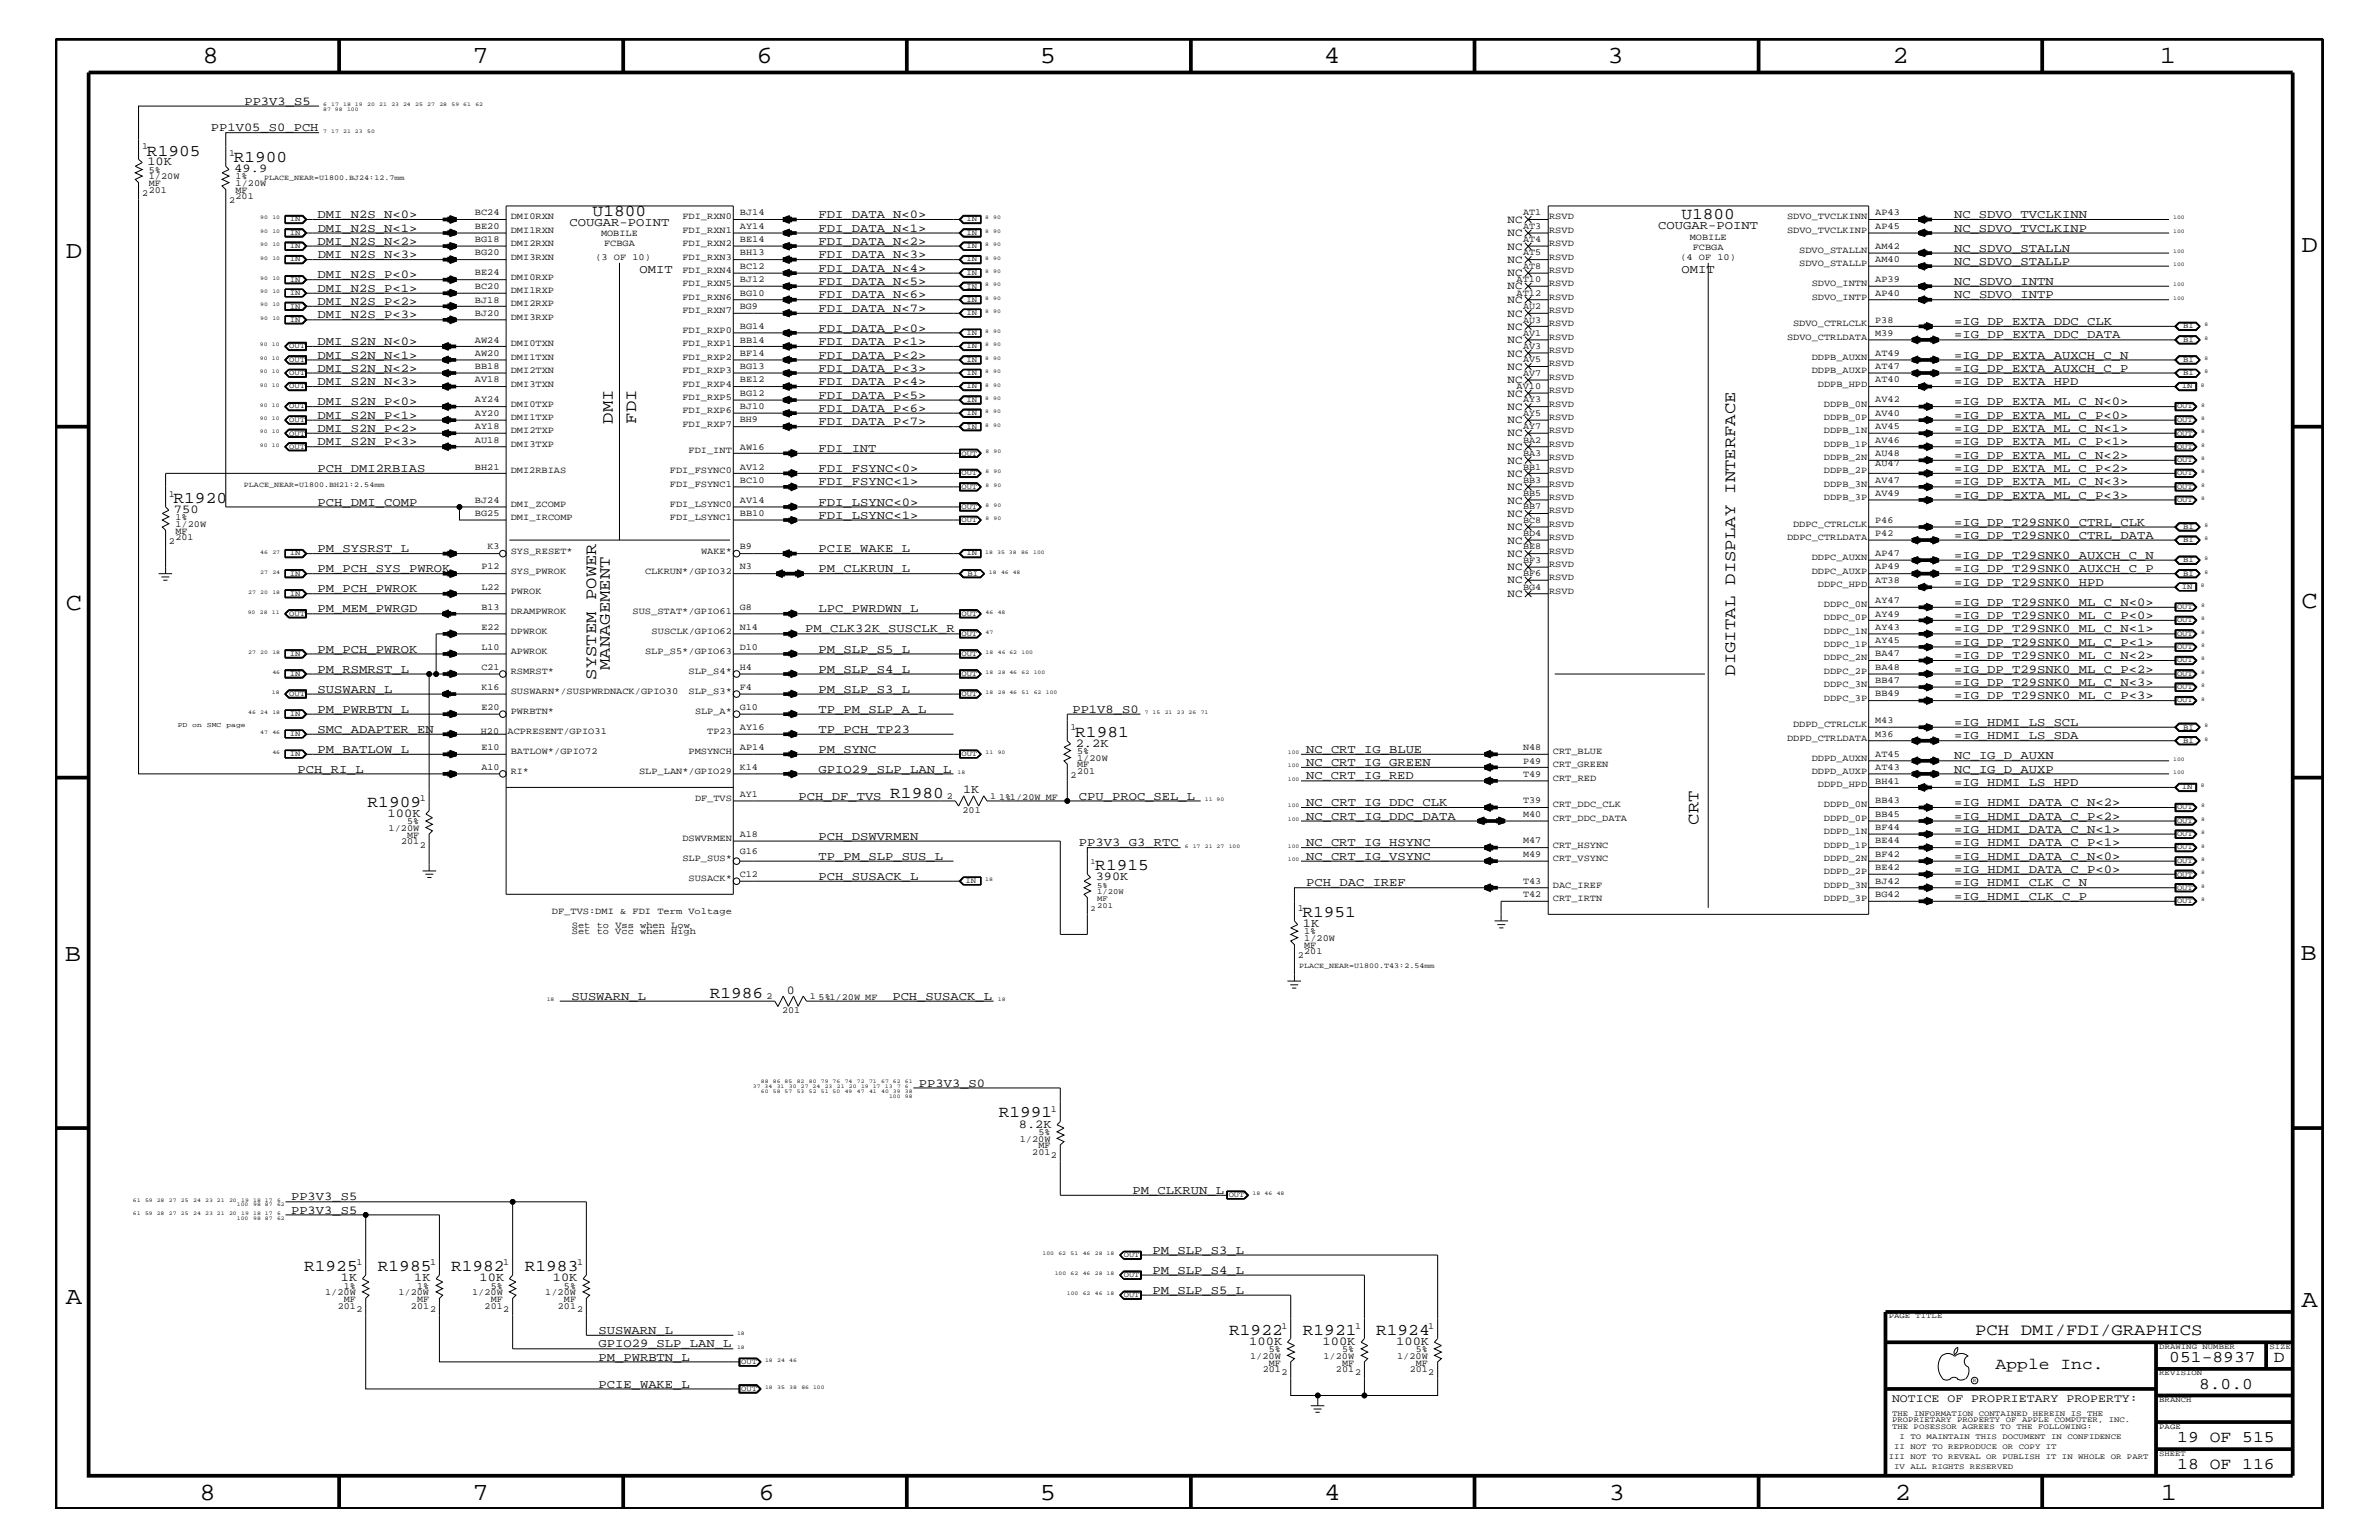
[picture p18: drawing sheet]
<svg xmlns="http://www.w3.org/2000/svg" width="432mm" height="279mm" viewBox="0 0 432 279" stroke-linecap="round" stroke-linejoin="round" font-family="sans-serif">
<defs><g id="words">
<g font-size="4.5">
<text x="36.7" y="11.5">8</text>
<text x="85.8" y="11.5">7</text>
<text x="137.3" y="11.5">6</text>
<text x="188.7" y="11.5">5</text>
<text x="240.3" y="11.5">4</text>
<text x="291.8" y="11.5">3</text>
<text x="343.5" y="11.5">2</text>
<text x="392" y="11.5">1</text>
<text x="11.9" y="46.8">D</text>
<text x="417.7" y="45.7">D</text>
<text x="11.9" y="110.6">C</text>
<text x="417.7" y="110.3">C</text>
<text x="11.8" y="174.3">B</text>
<text x="417.6" y="174.2">B</text>
<text x="11.9" y="236.7">A</text>
<text x="417.7" y="237.1">A</text>
<text x="36.2" y="272.1">8</text>
<text x="85.8" y="272.1">7</text>
<text x="137.7" y="272.1">6</text>
<text x="188.7" y="272.1">5</text>
<text x="240.4" y="272.1">4</text>
<text x="292" y="272.1">3</text>
<text x="343.9" y="272.1">2</text>
<text x="392.2" y="272.1">1</text>
</g>
<g font-size="3">
<text x="26.7" y="28.2">R1905</text>
<text x="42.4" y="29.4">R1900</text>
<text x="107.6" y="39.2">U1800</text>
<text x="305.2" y="39.8">U1800</text>
<text x="111.3" y="76.9" transform="rotate(-90 111.3 76.9)">DMI</text>
<text x="115.5" y="76.9" transform="rotate(-90 115.5 76.9)">FDI</text>
<text x="31.5" y="91.2">R1920</text>
<text x="108.2" y="123.3" transform="rotate(-90 108.2 123.3)">SYSTEM POWER</text>
<text x="110.7" y="121.6" transform="rotate(-90 110.7 121.6)">MANAGEMENT</text>
<text x="315" y="122.6" transform="rotate(-90 315 122.6)">DIGITAL DISPLAY INTERFACE</text>
<text x="195.2" y="133.6">R1981</text>
<text x="66.7" y="146.4">R1909</text>
<text x="161.6" y="144.7">R1980</text>
<text x="308.3" y="149.6" transform="rotate(-90 308.3 149.6)">CRT</text>
<text x="198.8" y="157.9">R1915</text>
<text x="236.4" y="166.4">R1951</text>
<text x="128.8" y="181">R1986</text>
<text x="181.3" y="202.7">R1991</text>
<text x="55.2" y="230.7">R1925</text>
<text x="68.6" y="230.7">R1985</text>
<text x="81.9" y="230.7">R1982</text>
<text x="95.2" y="230.7">R1983</text>
<text x="223.1" y="242.2">R1922</text>
<text x="236.5" y="242.2">R1921</text>
<text x="249.8" y="242.2">R1924</text>
<text x="358.5" y="242.3">PCH DMI/FDI/GRAPHICS</text>
<text x="362.2" y="248.4">Apple Inc.</text>
<text x="393.7" y="247.1">051-8937</text>
<text x="399.2" y="252">8.0.0</text>
<text x="412.7" y="247.1">D</text>
<text x="395.2" y="261.6">19 OF 515</text>
<text x="395.2" y="266.6">18 OF 116</text>
</g>
<g font-size="2.2">
<text x="38.3" y="23.8">PP1V05_S0_PCH</text>
<text x="44.4" y="19">PP3V3_S5</text>
<text x="26.8" y="30">10K</text>
<text x="42.5" y="31.2">49.9</text>
<text x="57.7" y="39.6">DMI_N2S_N&lt;0&gt;</text>
<text x="103.4" y="41">COUGAR-POINT</text>
<text x="148.6" y="39.6">FDI_DATA_N&lt;0&gt;</text>
<text x="301" y="41.6">COUGAR-POINT</text>
<text x="354.7" y="39.6">NC_SDVO_TVCLKINN</text>
<text x="57.7" y="44.4">DMI_N2S_N&lt;2&gt;</text>
<text x="57.7" y="46.8">DMI_N2S_N&lt;3&gt;</text>
<text x="57.7" y="42">DMI_N2S_N&lt;1&gt;</text>
<text x="148.6" y="44.4">FDI_DATA_N&lt;2&gt;</text>
<text x="148.6" y="46.8">FDI_DATA_N&lt;3&gt;</text>
<text x="148.6" y="42">FDI_DATA_N&lt;1&gt;</text>
<text x="354.7" y="45.7">NC_SDVO_STALLN</text>
<text x="354.7" y="42">NC_SDVO_TVCLKINP</text>
<text x="57.7" y="52.9">DMI_N2S_P&lt;1&gt;</text>
<text x="57.7" y="50.5">DMI_N2S_P&lt;0&gt;</text>
<text x="116.1" y="49.6">OMIT</text>
<text x="148.6" y="51.7">FDI_DATA_N&lt;5&gt;</text>
<text x="148.6" y="49.3">FDI_DATA_N&lt;4&gt;</text>
<text x="305.2" y="49.6">OMIT</text>
<text x="354.7" y="48">NC_SDVO_STALLP</text>
<text x="354.7" y="51.7">NC_SDVO_INTN</text>
<text x="57.7" y="57.8">DMI_N2S_P&lt;3&gt;</text>
<text x="57.7" y="55.3">DMI_N2S_P&lt;2&gt;</text>
<text x="148.6" y="56.6">FDI_DATA_N&lt;7&gt;</text>
<text x="148.6" y="54.1">FDI_DATA_N&lt;6&gt;</text>
<text x="354.7" y="59">=IG_DP_EXTA_DDC_CLK</text>
<text x="354.7" y="54.1">NC_SDVO_INTP</text>
<text x="57.7" y="65.1">DMI_S2N_N&lt;1&gt;</text>
<text x="57.7" y="62.6">DMI_S2N_N&lt;0&gt;</text>
<text x="148.6" y="65.1">FDI_DATA_P&lt;2&gt;</text>
<text x="148.6" y="62.6">FDI_DATA_P&lt;1&gt;</text>
<text x="148.6" y="60.2">FDI_DATA_P&lt;0&gt;</text>
<text x="354.7" y="61.4">=IG_DP_EXTA_DDC_DATA</text>
<text x="354.7" y="65.1">=IG_DP_EXTA_AUXCH_C_N</text>
<text x="57.7" y="69.9">DMI_S2N_N&lt;3&gt;</text>
<text x="57.7" y="67.5">DMI_S2N_N&lt;2&gt;</text>
<text x="148.6" y="69.9">FDI_DATA_P&lt;4&gt;</text>
<text x="148.6" y="67.5">FDI_DATA_P&lt;3&gt;</text>
<text x="354.7" y="67.5">=IG_DP_EXTA_AUXCH_C_P</text>
<text x="354.7" y="69.9">=IG_DP_EXTA_HPD</text>
<text x="57.7" y="73.5">DMI_S2N_P&lt;0&gt;</text>
<text x="57.7" y="76">DMI_S2N_P&lt;1&gt;</text>
<text x="148.6" y="77.2">FDI_DATA_P&lt;7&gt;</text>
<text x="148.6" y="74.7">FDI_DATA_P&lt;6&gt;</text>
<text x="148.6" y="72.3">FDI_DATA_P&lt;5&gt;</text>
<text x="354.7" y="73.5">=IG_DP_EXTA_ML_C_N&lt;0&gt;</text>
<text x="354.7" y="76">=IG_DP_EXTA_ML_C_P&lt;0&gt;</text>
<text x="57.7" y="80.8">DMI_S2N_P&lt;3&gt;</text>
<text x="57.7" y="78.3">DMI_S2N_P&lt;2&gt;</text>
<text x="148.6" y="82">FDI_INT</text>
<text x="354.7" y="78.3">=IG_DP_EXTA_ML_C_N&lt;1&gt;</text>
<text x="354.7" y="80.8">=IG_DP_EXTA_ML_C_P&lt;1&gt;</text>
<text x="354.7" y="83.3">=IG_DP_EXTA_ML_C_N&lt;2&gt;</text>
<text x="57.7" y="85.6">PCH_DMI2RBIAS</text>
<text x="148.6" y="85.6">FDI_FSYNC&lt;0&gt;</text>
<text x="148.6" y="88.1">FDI_FSYNC&lt;1&gt;</text>
<text x="354.7" y="85.6">=IG_DP_EXTA_ML_C_P&lt;2&gt;</text>
<text x="354.7" y="88.1">=IG_DP_EXTA_ML_C_N&lt;3&gt;</text>
<text x="31.6" y="93.1">750</text>
<text x="57.7" y="91.7">PCH_DMI_COMP</text>
<text x="148.6" y="94.2">FDI_LSYNC&lt;1&gt;</text>
<text x="148.6" y="91.7">FDI_LSYNC&lt;0&gt;</text>
<text x="354.7" y="90.5">=IG_DP_EXTA_ML_C_P&lt;3&gt;</text>
<text x="354.7" y="95.4">=IG_DP_T29SNK0_CTRL_CLK</text>
<text x="57.7" y="100.2">PM_SYSRST_L</text>
<text x="148.6" y="100.2">PCIE_WAKE_L</text>
<text x="354.7" y="97.7">=IG_DP_T29SNK0_CTRL_DATA</text>
<text x="354.7" y="101.4">=IG_DP_T29SNK0_AUXCH_C_N</text>
<text x="57.7" y="107.5">PM_PCH_PWROK</text>
<text x="57.7" y="103.8">PM_PCH_SYS_PWROK</text>
<text x="148.6" y="103.8">PM_CLKRUN_L</text>
<text x="354.7" y="103.8">=IG_DP_T29SNK0_AUXCH_C_P</text>
<text x="354.7" y="106.3">=IG_DP_T29SNK0_HPD</text>
<text x="57.7" y="111.1">PM_MEM_PWRGD</text>
<text x="148.6" y="111.1">LPC_PWRDWN_L</text>
<text x="354.7" y="109.9">=IG_DP_T29SNK0_ML_C_N&lt;0&gt;</text>
<text x="354.7" y="112.3">=IG_DP_T29SNK0_ML_C_P&lt;0&gt;</text>
<text x="57.7" y="118.4">PM_PCH_PWROK</text>
<text x="146.1" y="114.8">PM_CLK32K_SUSCLK_R</text>
<text x="148.6" y="118.4">PM_SLP_S5_L</text>
<text x="354.7" y="117.2">=IG_DP_T29SNK0_ML_C_P&lt;1&gt;</text>
<text x="354.7" y="114.8">=IG_DP_T29SNK0_ML_C_N&lt;1&gt;</text>
<text x="354.7" y="119.6">=IG_DP_T29SNK0_ML_C_N&lt;2&gt;</text>
<text x="57.7" y="125.7">SUSWARN_L</text>
<text x="57.7" y="122">PM_RSMRST_L</text>
<text x="148.6" y="125.7">PM_SLP_S3_L</text>
<text x="148.6" y="122">PM_SLP_S4_L</text>
<text x="354.7" y="122">=IG_DP_T29SNK0_ML_C_P&lt;2&gt;</text>
<text x="354.7" y="124.4">=IG_DP_T29SNK0_ML_C_N&lt;3&gt;</text>
<text x="57.7" y="129.3">PM_PWRBTN_L</text>
<text x="148.6" y="129.3">TP_PM_SLP_A_L</text>
<text x="194.6" y="129.3">PP1V8_S0</text>
<text x="354.7" y="126.9">=IG_DP_T29SNK0_ML_C_P&lt;3&gt;</text>
<text x="354.7" y="131.7">=IG_HDMI_LS_SCL</text>
<text x="57.7" y="136.6">PM_BATLOW_L</text>
<text x="57.7" y="133">SMC_ADAPTER_EN</text>
<text x="148.6" y="133">TP_PCH_TP23</text>
<text x="148.6" y="136.6">PM_SYNC</text>
<text x="195.2" y="135.5">2.2K</text>
<text x="237.1" y="136.6">NC_CRT_IG_BLUE</text>
<text x="354.7" y="134.1">=IG_HDMI_LS_SDA</text>
<text x="354.7" y="137.8">NC_IG_D_AUXN</text>
<text x="54" y="140.2">PCH_RI_L</text>
<text x="148.6" y="140.2">GPIO29_SLP_LAN_L</text>
<text x="174.8" y="144">1K</text>
<text x="237.1" y="139">NC_CRT_IG_GREEN</text>
<text x="237.1" y="141.4">NC_CRT_IG_RED</text>
<text x="354.7" y="140.2">NC_IG_D_AUXP</text>
<text x="354.7" y="142.6">=IG_HDMI_LS_HPD</text>
<text x="70.4" y="148.2">100K</text>
<text x="144.9" y="145.1">PCH_DF_TVS</text>
<text x="195.8" y="145.1">CPU_PROC_SEL_L</text>
<text x="237.1" y="146.2">NC_CRT_IG_DDC_CLK</text>
<text x="237.1" y="148.7">NC_CRT_IG_DDC_DATA</text>
<text x="354.7" y="146.2">=IG_HDMI_DATA_C_N&lt;2&gt;</text>
<text x="354.7" y="148.7">=IG_HDMI_DATA_C_P&lt;2&gt;</text>
<text x="148.6" y="152.3">PCH_DSWVRMEN</text>
<text x="148.6" y="156">TP_PM_SLP_SUS_L</text>
<text x="195.8" y="153.5">PP3V3_G3_RTC</text>
<text x="237.1" y="156">NC_CRT_IG_VSYNC</text>
<text x="237.1" y="153.5">NC_CRT_IG_HSYNC</text>
<text x="354.7" y="151.1">=IG_HDMI_DATA_C_N&lt;1&gt;</text>
<text x="354.7" y="153.5">=IG_HDMI_DATA_C_P&lt;1&gt;</text>
<text x="354.7" y="156">=IG_HDMI_DATA_C_N&lt;0&gt;</text>
<text x="148.6" y="159.6">PCH_SUSACK_L</text>
<text x="198.9" y="159.7">390K</text>
<text x="237.1" y="160.8">PCH_DAC_IREF</text>
<text x="354.7" y="160.8">=IG_HDMI_CLK_C_N</text>
<text x="354.7" y="158.4">=IG_HDMI_DATA_C_P&lt;0&gt;</text>
<text x="354.7" y="163.3">=IG_HDMI_CLK_C_P</text>
<text x="236.5" y="168.2">1K</text>
<text x="103.7" y="181.4">SUSWARN_L</text>
<text x="142.8" y="180.4">0</text>
<text x="162" y="181.4">PCH_SUSACK_L</text>
<text x="166.8" y="197.2">PP3V3_S0</text>
<text x="184.9" y="204.6">8.2K</text>
<text x="52.8" y="217.8">PP3V3_S5</text>
<text x="52.8" y="220.2">PP3V3_S5</text>
<text x="205.6" y="216.6">PM_CLKRUN_L</text>
<text x="209.2" y="227.5">PM_SLP_S3_L</text>
<text x="61.9" y="232.4">1K</text>
<text x="75.2" y="232.4">1K</text>
<text x="87" y="232.4">10K</text>
<text x="100.3" y="232.4">10K</text>
<text x="209.2" y="231.1">PM_SLP_S4_L</text>
<text x="209.2" y="234.7">PM_SLP_S5_L</text>
<text x="108.6" y="244.5">GPIO29_SLP_LAN_L</text>
<text x="108.6" y="242">SUSWARN_L</text>
<text x="226.7" y="244">100K</text>
<text x="240" y="244">100K</text>
<text x="253.4" y="244">100K</text>
<text x="108.6" y="251.7">PCIE_WAKE_L</text>
<text x="108.6" y="246.9">PM_PWRBTN_L</text>
</g>
<text font-size="2.1" x="343.4" y="254.4">NOTICE OF PROPRIETARY PROPERTY:</text>
<g font-size="2">
<text x="273.6" y="40.4">NC</text>
<text x="273.6" y="42.9">NC</text>
<text x="273.6" y="45.3">NC</text>
<text x="273.6" y="47.7">NC</text>
<text x="273.6" y="50.2">NC</text>
<text x="273.6" y="52.5">NC</text>
<text x="273.6" y="55">NC</text>
<text x="273.6" y="57.4">NC</text>
<text x="273.6" y="59.8">NC</text>
<text x="273.6" y="62.3">NC</text>
<text x="273.6" y="64.7">NC</text>
<text x="273.6" y="67.1">NC</text>
<text x="273.6" y="69.5">NC</text>
<text x="273.6" y="72">NC</text>
<text x="273.6" y="74.4">NC</text>
<text x="273.6" y="76.8">NC</text>
<text x="273.6" y="79.2">NC</text>
<text x="273.6" y="81.6">NC</text>
<text x="273.6" y="84.1">NC</text>
<text x="273.6" y="86.5">NC</text>
<text x="273.6" y="88.9">NC</text>
<text x="273.6" y="91.4">NC</text>
<text x="273.6" y="93.8">NC</text>
<text x="273.6" y="96.2">NC</text>
<text x="273.6" y="98.7">NC</text>
<text x="273.6" y="101">NC</text>
<text x="273.6" y="103.5">NC</text>
<text x="273.6" y="105.9">NC</text>
<text x="273.6" y="108.3">NC</text>
</g>
<g font-size="1.7">
<text x="25.8" y="27.1">1</text>
<text x="41.6" y="28.3">1</text>
<text x="25.8" y="35.6">2</text>
<text x="27" y="32.5">1/20W</text>
<text x="27" y="31.4">5%</text>
<text x="27" y="35">201</text>
<text x="27" y="33.7">MF</text>
<text x="42.8" y="33.7">1/20W</text>
<text x="42.8" y="32.5">1%</text>
<text x="42.8" y="35">MF</text>
<text x="41.6" y="36.8">2</text>
<text x="42.8" y="36.2">201</text>
<text x="86.2" y="39.1">BC24</text>
<text x="86.2" y="41.5">BE20</text>
<text x="92.7" y="39.8">DMI0RXN</text>
<text x="123.9" y="39.8">FDI_RXN0</text>
<text x="134.3" y="39.1">BJ14</text>
<text x="134.3" y="41.5">AY14</text>
<text x="276.4" y="39.1">AT1</text>
<text x="276.4" y="41.5">AT3</text>
<text x="281.2" y="39.8">RSVD</text>
<text x="324.4" y="39.8">SDVO_TVCLKINN</text>
<text x="340.4" y="39.1">AP43</text>
<text x="340.4" y="41.5">AP45</text>
<text x="86.2" y="44">BG18</text>
<text x="86.2" y="46.3">BG20</text>
<text x="92.7" y="42.3">DMI1RXN</text>
<text x="92.7" y="47.1">DMI3RXN</text>
<text x="92.7" y="44.6">DMI2RXN</text>
<text x="108.1" y="47.1">(3 OF 10)</text>
<text x="109.1" y="42.9">MOBILE</text>
<text x="109.6" y="44.6">FCBGA</text>
<text x="123.9" y="44.6">FDI_RXN2</text>
<text x="123.9" y="47.1">FDI_RXN3</text>
<text x="123.9" y="42.3">FDI_RXN1</text>
<text x="134.3" y="44">BE14</text>
<text x="134.3" y="46.3">BH13</text>
<text x="276.4" y="44">AT4</text>
<text x="276.4" y="46.3">AT5</text>
<text x="281.2" y="47.1">RSVD</text>
<text x="281.2" y="44.6">RSVD</text>
<text x="281.2" y="42.3">RSVD</text>
<text x="305" y="47.1">(4 OF 10)</text>
<text x="306.7" y="43.5">MOBILE</text>
<text x="307.3" y="45.3">FCBGA</text>
<text x="324.4" y="42.3">SDVO_TVCLKINP</text>
<text x="326.6" y="45.9">SDVO_STALLN</text>
<text x="340.4" y="45.2">AM42</text>
<text x="340.4" y="47.6">AM40</text>
<text x="86.2" y="50">BE24</text>
<text x="86.2" y="52.4">BC20</text>
<text x="92.7" y="50.7">DMI0RXP</text>
<text x="92.7" y="53.2">DMI1RXP</text>
<text x="123.9" y="51.9">FDI_RXN5</text>
<text x="123.9" y="49.6">FDI_RXN4</text>
<text x="134.3" y="48.8">BC12</text>
<text x="134.3" y="51.3">BJ12</text>
<text x="134.3" y="53.6">BG10</text>
<text x="275.3" y="51.3">AT10</text>
<text x="275.3" y="53.6">AT12</text>
<text x="276.4" y="48.8">AT8</text>
<text x="281.2" y="51.9">RSVD</text>
<text x="281.2" y="49.6">RSVD</text>
<text x="326.6" y="48.3">SDVO_STALLP</text>
<text x="328.8" y="51.9">SDVO_INTN</text>
<text x="340.4" y="51.3">AP39</text>
<text x="340.4" y="53.6">AP40</text>
<text x="86.2" y="54.9">BJ18</text>
<text x="86.2" y="57.3">BJ20</text>
<text x="92.7" y="55.6">DMI2RXP</text>
<text x="92.7" y="58">DMI3RXP</text>
<text x="123.9" y="56.8">FDI_RXN7</text>
<text x="123.9" y="54.4">FDI_RXN6</text>
<text x="134.3" y="56.1">BG9</text>
<text x="134.3" y="59.7">BG14</text>
<text x="276.4" y="56.1">AU2</text>
<text x="276.4" y="58.5">AU3</text>
<text x="281.2" y="59.2">RSVD</text>
<text x="281.2" y="56.8">RSVD</text>
<text x="281.2" y="54.4">RSVD</text>
<text x="325.5" y="59.2">SDVO_CTRLCLK</text>
<text x="328.8" y="54.4">SDVO_INTP</text>
<text x="340.4" y="58.5">P38</text>
<text x="86.2" y="62.2">AW24</text>
<text x="86.2" y="64.5">AW20</text>
<text x="92.7" y="65.3">DMI1TXN</text>
<text x="92.7" y="62.9">DMI0TXN</text>
<text x="123.9" y="65.3">FDI_RXP2</text>
<text x="123.9" y="62.9">FDI_RXP1</text>
<text x="123.9" y="60.4">FDI_RXP0</text>
<text x="134.3" y="62.2">BB14</text>
<text x="134.3" y="64.5">BF14</text>
<text x="276.4" y="60.9">AV1</text>
<text x="276.4" y="63.4">AV3</text>
<text x="276.4" y="65.7">AV5</text>
<text x="281.2" y="64">RSVD</text>
<text x="281.2" y="61.7">RSVD</text>
<text x="324.4" y="61.7">SDVO_CTRLDATA</text>
<text x="328.8" y="65.3">DDPB_AUXN</text>
<text x="340.4" y="64.5">AT49</text>
<text x="340.4" y="60.9">M39</text>
<text x="86.2" y="67">BB18</text>
<text x="86.2" y="69.4">AV18</text>
<text x="92.7" y="70.1">DMI3TXN</text>
<text x="92.7" y="67.7">DMI2TXN</text>
<text x="123.9" y="70.1">FDI_RXP4</text>
<text x="123.9" y="67.7">FDI_RXP3</text>
<text x="134.3" y="67">BG13</text>
<text x="134.3" y="69.4">BE12</text>
<text x="134.3" y="71.8">BG12</text>
<text x="275.3" y="70.6">AV10</text>
<text x="276.4" y="68.2">AV7</text>
<text x="281.2" y="71.3">RSVD</text>
<text x="281.2" y="68.9">RSVD</text>
<text x="281.2" y="66.5">RSVD</text>
<text x="328.8" y="67.7">DDPB_AUXP</text>
<text x="329.9" y="70.1">DDPB_HPD</text>
<text x="340.4" y="67">AT47</text>
<text x="340.4" y="69.4">AT40</text>
<text x="86.2" y="73">AY24</text>
<text x="86.2" y="75.5">AY20</text>
<text x="86.2" y="77.9">AY18</text>
<text x="92.7" y="76.2">DMI1TXP</text>
<text x="92.7" y="73.8">DMI0TXP</text>
<text x="123.9" y="75">FDI_RXP6</text>
<text x="123.9" y="77.4">FDI_RXP7</text>
<text x="123.9" y="72.6">FDI_RXP5</text>
<text x="134.3" y="74.3">BJ10</text>
<text x="134.3" y="76.7">BH9</text>
<text x="276.4" y="73">AY3</text>
<text x="276.4" y="75.5">AY5</text>
<text x="276.4" y="77.9">AY7</text>
<text x="281.2" y="76.2">RSVD</text>
<text x="281.2" y="73.8">RSVD</text>
<text x="331" y="76.2">DDPB_0P</text>
<text x="331" y="73.8">DDPB_0N</text>
<text x="340.4" y="73">AV42</text>
<text x="340.4" y="75.5">AV40</text>
<text x="340.4" y="77.9">AV45</text>
<text x="86.2" y="80.3">AU18</text>
<text x="92.7" y="81.1">DMI3TXP</text>
<text x="92.7" y="78.6">DMI2TXP</text>
<text x="125" y="82.2">FDI_INT</text>
<text x="134.3" y="81.6">AW16</text>
<text x="276.4" y="80.3">BA2</text>
<text x="276.4" y="82.7">BA3</text>
<text x="281.2" y="83.5">RSVD</text>
<text x="281.2" y="81.1">RSVD</text>
<text x="281.2" y="78.6">RSVD</text>
<text x="331" y="83.5">DDPB_2N</text>
<text x="331" y="81.1">DDPB_1P</text>
<text x="331" y="78.6">DDPB_1N</text>
<text x="340.4" y="80.3">AV46</text>
<text x="340.4" y="82.7">AU48</text>
<text x="86.2" y="85.2">BH21</text>
<text x="92.7" y="85.9">DMI2RBIAS</text>
<text x="121.6" y="88.3">FDI_FSYNC1</text>
<text x="121.6" y="85.9">FDI_FSYNC0</text>
<text x="134.3" y="85.2">AV12</text>
<text x="134.3" y="87.6">BC10</text>
<text x="276.4" y="85.2">BB1</text>
<text x="276.4" y="87.6">BB3</text>
<text x="281.2" y="88.3">RSVD</text>
<text x="281.2" y="85.9">RSVD</text>
<text x="331" y="88.3">DDPB_3N</text>
<text x="331" y="85.9">DDPB_2P</text>
<text x="340.4" y="84.5">AU47</text>
<text x="340.4" y="87.6">AV47</text>
<text x="30.6" y="90.1">1</text>
<text x="31.8" y="95.6">1/20W</text>
<text x="31.8" y="94.3">1%</text>
<text x="86.2" y="93.7">BG25</text>
<text x="86.2" y="91.2">BJ24</text>
<text x="92.7" y="92">DMI_ZCOMP</text>
<text x="92.7" y="94.3">DMI_IRCOMP</text>
<text x="121.6" y="94.3">FDI_LSYNC1</text>
<text x="121.6" y="92">FDI_LSYNC0</text>
<text x="134.3" y="91.2">AV14</text>
<text x="134.3" y="93.7">BB10</text>
<text x="276.4" y="90">BB5</text>
<text x="276.4" y="92.4">BB7</text>
<text x="276.4" y="94.9">BC8</text>
<text x="281.2" y="95.6">RSVD</text>
<text x="281.2" y="93.2">RSVD</text>
<text x="281.2" y="90.7">RSVD</text>
<text x="325.5" y="95.6">DDPC_CTRLCLK</text>
<text x="331" y="90.7">DDPB_3P</text>
<text x="340.4" y="90">AV49</text>
<text x="340.4" y="94.9">P46</text>
<text x="30.6" y="98.7">2</text>
<text x="31.8" y="98">201</text>
<text x="31.8" y="96.8">MF</text>
<text x="88.5" y="99.7">K3</text>
<text x="92.7" y="100.4">SYS_RESET*</text>
<text x="127.3" y="100.4">WAKE*</text>
<text x="134.3" y="99.7">B9</text>
<text x="276.4" y="97.3">BD4</text>
<text x="276.4" y="99.7">BE8</text>
<text x="281.2" y="100.4">RSVD</text>
<text x="281.2" y="98">RSVD</text>
<text x="324.4" y="98">DDPC_CTRLDATA</text>
<text x="328.8" y="101.6">DDPC_AUXN</text>
<text x="340.4" y="101">AP47</text>
<text x="340.4" y="97.3">P42</text>
<text x="87.4" y="107">L22</text>
<text x="87.4" y="103.3">P12</text>
<text x="92.7" y="107.7">PWROK</text>
<text x="92.7" y="104.1">SYS_PWROK</text>
<text x="117.1" y="104.1">CLKRUN*/GPIO32</text>
<text x="134.3" y="103.3">N3</text>
<text x="276.4" y="102.1">BF3</text>
<text x="276.4" y="104.6">BF6</text>
<text x="276.4" y="107">BG4</text>
<text x="281.2" y="107.7">RSVD</text>
<text x="281.2" y="105.3">RSVD</text>
<text x="281.2" y="102.9">RSVD</text>
<text x="328.8" y="104.1">DDPC_AUXP</text>
<text x="329.9" y="106.5">DDPC_HPD</text>
<text x="340.4" y="103.3">AP49</text>
<text x="340.4" y="105.8">AT38</text>
<text x="87.4" y="110.6">B13</text>
<text x="92.7" y="111.4">DRAMPWROK</text>
<text x="114.8" y="111.4">SUS_STAT*/GPIO61</text>
<text x="134.3" y="110.6">G8</text>
<text x="331" y="112.6">DDPC_0P</text>
<text x="331" y="110.2">DDPC_0N</text>
<text x="340.4" y="109.4">AY47</text>
<text x="340.4" y="111.9">AY49</text>
<text x="87.4" y="117.9">L10</text>
<text x="87.4" y="114.2">E22</text>
<text x="92.7" y="118.6">APWROK</text>
<text x="92.7" y="115">DPWROK</text>
<text x="117.1" y="118.6">SLP_S5*/GPIO63</text>
<text x="118.3" y="115">SUSCLK/GPIO62</text>
<text x="134.3" y="117.9">D10</text>
<text x="134.3" y="114.2">N14</text>
<text x="331" y="119.8">DDPC_2N</text>
<text x="331" y="115">DDPC_1N</text>
<text x="331" y="117.4">DDPC_1P</text>
<text x="340.4" y="114.2">AY43</text>
<text x="340.4" y="116.7">AY45</text>
<text x="340.4" y="119.1">BA47</text>
<text x="87.4" y="121.5">C21</text>
<text x="87.4" y="125.2">K16</text>
<text x="92.7" y="122.3">RSMRST*</text>
<text x="92.7" y="125.9">SUSWARN*/SUSPWRDNACK/GPIO30</text>
<text x="125" y="122.3">SLP_S4*</text>
<text x="125" y="125.9">SLP_S3*</text>
<text x="134.3" y="125.2">F4</text>
<text x="134.3" y="121.5">H4</text>
<text x="331" y="124.7">DDPC_3N</text>
<text x="331" y="122.3">DDPC_2P</text>
<text x="340.4" y="121.5">BA48</text>
<text x="340.4" y="124">BB47</text>
<text x="87.4" y="128.8">E20</text>
<text x="92.7" y="129.6">PWRBTN*</text>
<text x="126.2" y="129.6">SLP_A*</text>
<text x="134.3" y="128.8">G10</text>
<text x="325.5" y="131.9">DDPD_CTRLCLK</text>
<text x="331" y="127.1">DDPC_3P</text>
<text x="340.4" y="126.4">BB49</text>
<text x="340.4" y="131.3">M43</text>
<text x="87.3" y="133.1">H20</text>
<text x="87.4" y="136.1">E10</text>
<text x="92.1" y="133.2">ACPRESENT/GPIO31</text>
<text x="92.7" y="136.8">BATLOW*/GPIO72</text>
<text x="125" y="136.8">PMSYNCH</text>
<text x="128.4" y="133.2">TP23</text>
<text x="134.3" y="136.1">AP14</text>
<text x="134.3" y="132.4">AY16</text>
<text x="194.3" y="132.5">1</text>
<text x="195.5" y="136.8">5%</text>
<text x="276.4" y="136.1">N48</text>
<text x="281.9" y="136.8">CRT_BLUE</text>
<text x="324.4" y="134.4">DDPD_CTRLDATA</text>
<text x="340.4" y="137.3">AT45</text>
<text x="340.4" y="133.6">M36</text>
<text x="87.4" y="139.7">A10</text>
<text x="92.7" y="140.4">RI*</text>
<text x="116" y="140.4">SLP_LAN*/GPIO29</text>
<text x="134.3" y="139.7">K14</text>
<text x="194.3" y="141.1">2</text>
<text x="195.5" y="138">1/20W</text>
<text x="195.5" y="140.4">201</text>
<text x="195.5" y="139.2">MF</text>
<text x="276.4" y="138.5">P49</text>
<text x="276.4" y="140.9">T49</text>
<text x="281.9" y="139.2">CRT_GREEN</text>
<text x="281.9" y="141.7">CRT_RED</text>
<text x="328.8" y="138">DDPD_AUXN</text>
<text x="328.8" y="140.4">DDPD_AUXP</text>
<text x="329.9" y="142.9">DDPD_HPD</text>
<text x="340.4" y="139.7">AT43</text>
<text x="340.4" y="142.2">BH41</text>
<text x="73.9" y="149.5">5%</text>
<text x="76.2" y="145.3">1</text>
<text x="126.2" y="145.3">DF_TVS</text>
<text x="134.3" y="144.6">AY1</text>
<text x="171.9" y="144.9">2</text>
<text x="174.7" y="147.5">201</text>
<text x="179.7" y="144.9">1</text>
<text x="181.4" y="145.1">1%1/20W MF</text>
<text x="276.4" y="145.7">T39</text>
<text x="276.4" y="148.2">M40</text>
<text x="281.9" y="146.5">CRT_DDC_CLK</text>
<text x="281.9" y="149">CRT_DDC_DATA</text>
<text x="331" y="149">DDPD_0P</text>
<text x="331" y="146.5">DDPD_0N</text>
<text x="340.4" y="145.7">BB43</text>
<text x="340.4" y="148.2">BB45</text>
<text x="70.5" y="150.7">1/20W</text>
<text x="72.8" y="153.2">201</text>
<text x="73.9" y="152">MF</text>
<text x="76.2" y="153.8">2</text>
<text x="123.9" y="152.6">DSWVRMEN</text>
<text x="134.3" y="151.8">A18</text>
<text x="134.3" y="154.9">G16</text>
<text x="276.4" y="153">M47</text>
<text x="276.4" y="155.5">M49</text>
<text x="281.9" y="153.8">CRT_HSYNC</text>
<text x="331" y="153.8">DDPD_1P</text>
<text x="331" y="151.3">DDPD_1N</text>
<text x="340.4" y="150.7">BF44</text>
<text x="340.4" y="153">BE44</text>
<text x="340.4" y="155.5">BF42</text>
<text x="123.9" y="156.2">SLP_SUS*</text>
<text x="125" y="159.9">SUSACK*</text>
<text x="134.3" y="159.1">C12</text>
<text x="276.4" y="160.3">T43</text>
<text x="281.9" y="156.2">CRT_VSYNC</text>
<text x="281.9" y="161.1">DAC_IREF</text>
<text x="331" y="158.6">DDPD_2P</text>
<text x="331" y="161.1">DDPD_3N</text>
<text x="331" y="156.2">DDPD_2N</text>
<text x="340.4" y="157.9">BE42</text>
<text x="340.4" y="160.3">BJ42</text>
<text x="100.2" y="165.9">DF_TVS:DMI &amp; FDI Term Voltage</text>
<text x="235.5" y="165.3">1</text>
<text x="276.4" y="162.8">T42</text>
<text x="281.9" y="163.5">CRT_IRTN</text>
<text x="331" y="163.5">DDPD_3P</text>
<text x="340.4" y="162.8">BG42</text>
<text x="103.8" y="169.5">Set to Vcc when High</text>
<text x="103.8" y="168.3">Set to Vss when Low</text>
<text x="235.5" y="173.8">2</text>
<text x="236.7" y="172">MF</text>
<text x="236.7" y="173.2">201</text>
<text x="236.7" y="169.5">1%</text>
<text x="236.7" y="170.7">1/20W</text>
<text x="139.1" y="181.3">2</text>
<text x="141.9" y="183.8">201</text>
<text x="147" y="181.3">1</text>
<text x="148.6" y="181.4">5%1/20W MF</text>
<text x="190.8" y="201.7">1</text>
<text x="185.1" y="207.1">1/20W</text>
<text x="187.4" y="209.6">201</text>
<text x="188.5" y="205.9">5%</text>
<text x="188.5" y="208.3">MF</text>
<text x="190.8" y="210.2">2</text>
<text x="62.4" y="233.8">1%</text>
<text x="64.7" y="229.6">1</text>
<text x="75.7" y="233.8">1%</text>
<text x="78.1" y="229.6">1</text>
<text x="89.1" y="233.8">5%</text>
<text x="91.4" y="229.6">1</text>
<text x="102.4" y="233.8">5%</text>
<text x="104.7" y="229.6">1</text>
<text x="59" y="235">1/20W</text>
<text x="61.3" y="237.4">201</text>
<text x="62.4" y="236.2">MF</text>
<text x="64.7" y="238">2</text>
<text x="72.3" y="235">1/20W</text>
<text x="74.6" y="237.4">201</text>
<text x="75.7" y="236.2">MF</text>
<text x="78.1" y="238">2</text>
<text x="85.7" y="235">1/20W</text>
<text x="88" y="237.4">201</text>
<text x="89.1" y="236.2">MF</text>
<text x="91.4" y="238">2</text>
<text x="99" y="235">1/20W</text>
<text x="101.3" y="237.4">201</text>
<text x="102.4" y="236.2">MF</text>
<text x="104.7" y="238">2</text>
<text x="230.3" y="245.3">5%</text>
<text x="232.6" y="241.1">1</text>
<text x="243.6" y="245.3">5%</text>
<text x="246" y="241.1">1</text>
<text x="257" y="245.3">5%</text>
<text x="259.2" y="241.1">1</text>
<text x="226.9" y="246.5">1/20W</text>
<text x="229.2" y="248.9">201</text>
<text x="230.3" y="247.8">MF</text>
<text x="232.6" y="249.5">2</text>
<text x="240.2" y="246.5">1/20W</text>
<text x="242.5" y="248.9">201</text>
<text x="243.6" y="247.8">MF</text>
<text x="246" y="249.5">2</text>
<text x="253.6" y="246.5">1/20W</text>
<text x="255.9" y="248.9">201</text>
<text x="257" y="247.8">MF</text>
<text x="259.2" y="249.5">2</text>
</g>
<g font-size="1.4">
<text x="47.9" y="32.6">PLACE_NEAR=U1800.BJ24:12.7mm</text>
<text x="52.6" y="40.2">IN</text>
<text x="175.4" y="40.2">IN</text>
<text x="52.6" y="47.4">IN</text>
<text x="52.6" y="45.1">IN</text>
<text x="52.6" y="42.6">IN</text>
<text x="175.4" y="42.6">IN</text>
<text x="175.4" y="47.4">IN</text>
<text x="175.4" y="45.1">IN</text>
<text x="52.6" y="51.1">IN</text>
<text x="52.6" y="53.5">IN</text>
<text x="175.4" y="49.9">IN</text>
<text x="175.4" y="52.4">IN</text>
<text x="52.6" y="58.4">IN</text>
<text x="52.6" y="56">IN</text>
<text x="175.4" y="54.7">IN</text>
<text x="175.4" y="57.2">IN</text>
<text x="396.2" y="59.5">BI</text>
<text x="52.5" y="63.2">OUT</text>
<text x="52.5" y="65.6">OUT</text>
<text x="175.4" y="60.8">IN</text>
<text x="175.4" y="65.6">IN</text>
<text x="175.4" y="63.2">IN</text>
<text x="396.2" y="62">BI</text>
<text x="396.2" y="65.6">BI</text>
<text x="52.5" y="70.5">OUT</text>
<text x="52.5" y="68.1">OUT</text>
<text x="175.4" y="68.1">IN</text>
<text x="175.4" y="70.5">IN</text>
<text x="396" y="70.5">IN</text>
<text x="396.2" y="68.1">BI</text>
<text x="52.5" y="74.1">OUT</text>
<text x="52.5" y="76.6">OUT</text>
<text x="175.4" y="72.9">IN</text>
<text x="175.4" y="75.4">IN</text>
<text x="175.4" y="77.8">IN</text>
<text x="395.1" y="74.1">OUT</text>
<text x="395.1" y="76.6">OUT</text>
<text x="52.5" y="81.4">OUT</text>
<text x="52.5" y="79">OUT</text>
<text x="174.5" y="82.7">OUT</text>
<text x="395.1" y="79">OUT</text>
<text x="395.1" y="81.4">OUT</text>
<text x="395.1" y="83.8">OUT</text>
<text x="44.3" y="88.4">PLACE_NEAR=U1800.BH21:2.54mm</text>
<text x="174.5" y="86.2">OUT</text>
<text x="174.5" y="88.7">OUT</text>
<text x="395.1" y="86.2">OUT</text>
<text x="395.1" y="88.7">OUT</text>
<text x="174.5" y="92.3">OUT</text>
<text x="174.5" y="94.8">OUT</text>
<text x="395.1" y="91.1">OUT</text>
<text x="396.2" y="96">BI</text>
<text x="52.6" y="100.8">IN</text>
<text x="175.4" y="100.8">IN</text>
<text x="396.2" y="98.4">BI</text>
<text x="52.6" y="104.4">IN</text>
<text x="175.6" y="104.4">BI</text>
<text x="396" y="106.9">IN</text>
<text x="396.2" y="102.1">BI</text>
<text x="396.2" y="104.4">BI</text>
<text x="52.5" y="111.7">OUT</text>
<text x="52.6" y="108.1">IN</text>
<text x="174.5" y="111.7">OUT</text>
<text x="395.1" y="110.5">OUT</text>
<text x="395.1" y="112.9">OUT</text>
<text x="52.6" y="119">IN</text>
<text x="174.5" y="115.3">OUT</text>
<text x="174.5" y="119">OUT</text>
<text x="395.1" y="115.3">OUT</text>
<text x="395.1" y="117.8">OUT</text>
<text x="52.6" y="122.6">IN</text>
<text x="174.5" y="122.6">OUT</text>
<text x="395.1" y="120.2">OUT</text>
<text x="395.1" y="122.6">OUT</text>
<text x="395.1" y="125.1">OUT</text>
<text x="52.5" y="126.3">OUT</text>
<text x="52.6" y="129.9">IN</text>
<text x="174.5" y="126.3">OUT</text>
<text x="395.1" y="127.5">OUT</text>
<text x="52.6" y="137.2">IN</text>
<text x="52.6" y="133.5">IN</text>
<text x="174.5" y="137.2">OUT</text>
<text x="396.2" y="132.4">BI</text>
<text x="396.2" y="134.7">BI</text>
<text x="396" y="143.2">IN</text>
<text x="395.1" y="149.3">OUT</text>
<text x="395.1" y="146.8">OUT</text>
<text x="395.1" y="151.8">OUT</text>
<text x="395.1" y="154.1">OUT</text>
<text x="175.3" y="160.2">IN</text>
<text x="198" y="156.8">1</text>
<text x="199.1" y="161.1">5%</text>
<text x="395.1" y="161.4">OUT</text>
<text x="395.1" y="159">OUT</text>
<text x="395.1" y="156.6">OUT</text>
<text x="198" y="165.3">2</text>
<text x="199.1" y="163.5">MF</text>
<text x="199.1" y="162.2">1/20W</text>
<text x="199.1" y="164.7">201</text>
<text x="395.1" y="163.9">OUT</text>
<text x="235.8" y="175.7">PLACE_NEAR=U1800.T43:2.54mm</text>
<text x="223" y="217.2">OUT</text>
<text x="204" y="228.1">OUT</text>
<text x="204" y="231.8">OUT</text>
<text x="204" y="235.4">OUT</text>
<text x="342.8" y="239.2">PAGE TITLE</text>
<text x="391.9" y="244.7">DRAWING NUMBER</text>
<text x="411.9" y="244.7">SIZE</text>
<text x="134.5" y="247.5">OUT</text>
<text x="391.9" y="249.5">REVISION</text>
<text x="134.5" y="252.3">OUT</text>
<text x="343.4" y="256.8">THE INFORMATION CONTAINED HEREIN IS THE</text>
<text x="391.9" y="254.4">BRANCH</text>
<text x="343.4" y="259.3">THE POSESSOR AGREES TO THE FOLLOWING:</text>
<text x="343.4" y="258">PROPRIETARY PROPERTY OF APPLE COMPUTER, INC.</text>
<text x="343.8" y="262.9">II NOT TO REPRODUCE OR COPY IT</text>
<text x="344.8" y="261.1">I TO MAINTAIN THIS DOCUMENT IN CONFIDENCE</text>
<text x="391.9" y="259.3">PAGE</text>
<text x="342.8" y="264.7">III NOT TO REVEAL OR PUBLISH IT IN WHOLE OR PART</text>
<text x="343.8" y="266.6">IV ALL RIGHTS RESERVED</text>
<text x="391.9" y="264.1">SHEET</text>
</g>
<text font-size="1.3" x="32.3" y="131.9">PD on SMC page</text>
<g font-size="1">
<text x="58.7" y="19.2">6</text>
<text x="58.7" y="20.1">87 98</text>
<text x="60.1" y="19.2">17</text>
<text x="62.3" y="19.2">18 19</text>
<text x="63" y="20.1">100</text>
<text x="66.6" y="19.2">20</text>
<text x="68.8" y="19.2">21</text>
<text x="71" y="19.2">23 24</text>
<text x="75.4" y="19.2">25</text>
<text x="77.6" y="19.2">27</text>
<text x="79.8" y="19.2">28</text>
<text x="82" y="19.2">59 61</text>
<text x="86.3" y="19.2">62</text>
<text x="58.7" y="24.1">7</text>
<text x="60.1" y="24.1">17</text>
<text x="62.3" y="24.1">21 23</text>
<text x="66.6" y="24.1">50</text>
<text x="47.2" y="39.8">90</text>
<text x="49.4" y="39.8">10</text>
<text x="178.8" y="39.8">8</text>
<text x="180.3" y="39.8">90</text>
<text x="394.5" y="39.8">100</text>
<text x="47.2" y="47.1">90</text>
<text x="47.2" y="44.6">90</text>
<text x="47.2" y="42.3">90</text>
<text x="49.4" y="47.1">10</text>
<text x="49.4" y="44.6">10</text>
<text x="49.4" y="42.3">10</text>
<text x="178.8" y="42.3">8</text>
<text x="178.8" y="47.1">8</text>
<text x="178.8" y="44.6">8</text>
<text x="180.3" y="42.3">90</text>
<text x="180.3" y="47.1">90</text>
<text x="180.3" y="44.6">90</text>
<text x="394.5" y="45.9">100</text>
<text x="394.5" y="42.3">100</text>
<text x="47.2" y="50.7">90</text>
<text x="47.2" y="53.2">90</text>
<text x="49.4" y="50.7">10</text>
<text x="49.4" y="53.2">10</text>
<text x="178.8" y="49.6">8</text>
<text x="178.8" y="51.9">8</text>
<text x="180.3" y="49.6">90</text>
<text x="180.3" y="51.9">90</text>
<text x="394.5" y="51.9">100</text>
<text x="394.5" y="48.3">100</text>
<text x="47.2" y="58">90</text>
<text x="47.2" y="55.6">90</text>
<text x="49.4" y="58">10</text>
<text x="49.4" y="55.6">10</text>
<text x="178.8" y="54.4">8</text>
<text x="178.8" y="56.8">8</text>
<text x="180.3" y="54.4">90</text>
<text x="180.3" y="56.8">90</text>
<text x="394.5" y="54.4">100</text>
<text x="400.1" y="59.2">8</text>
<text x="47.2" y="62.9">90</text>
<text x="47.2" y="65.3">90</text>
<text x="49.4" y="62.9">10</text>
<text x="49.4" y="65.3">10</text>
<text x="178.8" y="60.4">8</text>
<text x="178.8" y="65.3">8</text>
<text x="178.8" y="62.9">8</text>
<text x="180.3" y="60.4">90</text>
<text x="180.3" y="65.3">90</text>
<text x="180.3" y="62.9">90</text>
<text x="400.1" y="61.7">8</text>
<text x="400.1" y="65.3">8</text>
<text x="47.2" y="70.1">90</text>
<text x="47.2" y="67.7">90</text>
<text x="49.4" y="70.1">10</text>
<text x="49.4" y="67.7">10</text>
<text x="178.8" y="67.7">8</text>
<text x="178.8" y="70.1">8</text>
<text x="180.3" y="67.7">90</text>
<text x="180.3" y="70.1">90</text>
<text x="399.5" y="70.1">8</text>
<text x="400.1" y="67.7">8</text>
<text x="47.2" y="73.8">90</text>
<text x="47.2" y="76.2">90</text>
<text x="49.4" y="73.8">10</text>
<text x="49.4" y="76.2">10</text>
<text x="178.8" y="72.6">8</text>
<text x="178.8" y="75">8</text>
<text x="178.8" y="77.4">8</text>
<text x="180.3" y="72.6">90</text>
<text x="180.3" y="75">90</text>
<text x="180.3" y="77.4">90</text>
<text x="399.5" y="73.8">8</text>
<text x="399.5" y="76.2">8</text>
<text x="47.2" y="81.1">90</text>
<text x="47.2" y="78.6">90</text>
<text x="49.4" y="81.1">10</text>
<text x="49.4" y="78.6">10</text>
<text x="178.9" y="82.2">8</text>
<text x="180.3" y="82.2">90</text>
<text x="399.5" y="78.6">8</text>
<text x="399.5" y="81.1">8</text>
<text x="399.5" y="83.5">8</text>
<text x="178.9" y="85.9">8</text>
<text x="178.9" y="88.3">8</text>
<text x="180.3" y="85.9">90</text>
<text x="180.3" y="88.3">90</text>
<text x="399.5" y="85.9">8</text>
<text x="399.5" y="88.3">8</text>
<text x="178.9" y="92">8</text>
<text x="178.9" y="94.3">8</text>
<text x="180.3" y="92">90</text>
<text x="180.3" y="94.3">90</text>
<text x="399.5" y="90.7">8</text>
<text x="400.1" y="95.6">8</text>
<text x="47.2" y="100.4">46</text>
<text x="49.4" y="100.4">27</text>
<text x="178.8" y="100.4">18</text>
<text x="181" y="100.4">35 38</text>
<text x="185.3" y="100.4">86</text>
<text x="187.5" y="100.4">100</text>
<text x="400.1" y="98">8</text>
<text x="400.1" y="101.6">8</text>
<text x="45" y="107.7">27</text>
<text x="47.2" y="104.1">27</text>
<text x="47.2" y="107.7">20</text>
<text x="49.4" y="104.1">24</text>
<text x="49.4" y="107.7">18</text>
<text x="179.5" y="104.1">18</text>
<text x="181.7" y="104.1">46 48</text>
<text x="399.5" y="106.5">8</text>
<text x="400.1" y="104.1">8</text>
<text x="45" y="111.4">90</text>
<text x="47.2" y="111.4">28</text>
<text x="49.4" y="111.4">11</text>
<text x="178.9" y="111.4">46</text>
<text x="181.1" y="111.4">48</text>
<text x="399.5" y="110.2">8</text>
<text x="399.5" y="112.6">8</text>
<text x="45" y="118.6">27</text>
<text x="47.2" y="118.6">20</text>
<text x="49.4" y="118.6">18</text>
<text x="178.9" y="115">47</text>
<text x="178.9" y="118.6">18</text>
<text x="181.1" y="118.6">46 62</text>
<text x="185.4" y="118.6">100</text>
<text x="399.5" y="115">8</text>
<text x="399.5" y="117.4">8</text>
<text x="399.5" y="119.8">8</text>
<text x="49.4" y="125.9">18</text>
<text x="49.4" y="122.3">46</text>
<text x="178.9" y="122.3">18</text>
<text x="178.9" y="125.9">18</text>
<text x="181.1" y="122.3">28 46</text>
<text x="181.1" y="125.9">28 46</text>
<text x="185.4" y="122.3">62</text>
<text x="185.4" y="125.9">51</text>
<text x="187.6" y="122.3">100</text>
<text x="187.6" y="125.9">62</text>
<text x="189.8" y="125.9">100</text>
<text x="399.5" y="122.3">8</text>
<text x="399.5" y="124.7">8</text>
<text x="45" y="129.6">46</text>
<text x="47.2" y="129.6">24</text>
<text x="49.4" y="129.6">18</text>
<text x="207.8" y="129.6">7</text>
<text x="209.2" y="129.6">15</text>
<text x="211.4" y="129.6">21</text>
<text x="213.6" y="129.6">23 26</text>
<text x="217.9" y="129.6">71</text>
<text x="399.5" y="127.1">8</text>
<text x="400.1" y="131.9">8</text>
<text x="47.2" y="133.2">47</text>
<text x="49.4" y="136.8">46</text>
<text x="49.4" y="133.2">46</text>
<text x="178.9" y="136.8">11</text>
<text x="181.1" y="136.8">90</text>
<text x="233.8" y="136.8">100</text>
<text x="400.1" y="134.4">8</text>
<text x="173.8" y="140.4">18</text>
<text x="233.8" y="139.2">100</text>
<text x="233.8" y="141.7">100</text>
<text x="394.5" y="140.4">100</text>
<text x="394.5" y="138">100</text>
<text x="399.5" y="142.9">8</text>
<text x="218.7" y="145.3">11 90</text>
<text x="233.8" y="146.5">100</text>
<text x="233.8" y="149">100</text>
<text x="399.5" y="149">8</text>
<text x="399.5" y="146.5">8</text>
<text x="215.1" y="153.8">6</text>
<text x="216.5" y="153.8">17</text>
<text x="218.7" y="153.8">21 27</text>
<text x="223" y="153.8">100</text>
<text x="233.8" y="153.8">100</text>
<text x="399.5" y="151.3">8</text>
<text x="399.5" y="153.8">8</text>
<text x="178.8" y="159.9">18</text>
<text x="233.8" y="156.2">100</text>
<text x="399.5" y="161.1">8</text>
<text x="399.5" y="158.6">8</text>
<text x="399.5" y="156.2">8</text>
<text x="399.5" y="163.5">8</text>
<text x="99.2" y="181.6">18</text>
<text x="181.1" y="181.6">18</text>
<text x="136.7" y="197.4">37 34</text>
<text x="138.1" y="196.5">88</text>
<text x="140.3" y="196.5">86 85</text>
<text x="141" y="197.4">31</text>
<text x="143.2" y="197.4">30</text>
<text x="144.6" y="196.5">82</text>
<text x="145.4" y="197.4">27 24</text>
<text x="146.8" y="196.5">80</text>
<text x="149" y="196.5">79 76</text>
<text x="149.7" y="197.4">23</text>
<text x="151.9" y="197.4">21</text>
<text x="153.3" y="196.5">74</text>
<text x="154.1" y="197.4">20</text>
<text x="155.5" y="196.5">72</text>
<text x="156.3" y="197.4">19 17</text>
<text x="157.7" y="196.5">71</text>
<text x="159.9" y="196.5">67 62</text>
<text x="160.6" y="197.4">13</text>
<text x="162.8" y="197.4">7</text>
<text x="164.3" y="197.4">6</text>
<text x="164.3" y="196.5">61</text>
<text x="138.1" y="198.3">60</text>
<text x="140.3" y="198.3">58 57</text>
<text x="144.6" y="198.3">53</text>
<text x="146.8" y="198.3">52</text>
<text x="149" y="198.3">51 50</text>
<text x="153.3" y="198.3">49</text>
<text x="155.5" y="198.3">47</text>
<text x="157.7" y="198.3">41</text>
<text x="159.9" y="198.3">40 39</text>
<text x="161.4" y="199.2">100</text>
<text x="164.3" y="198.3">38</text>
<text x="164.3" y="199.2">98</text>
<text x="24.1" y="220.4">61</text>
<text x="24.1" y="218">61</text>
<text x="26.3" y="220.4">59 28</text>
<text x="26.3" y="218">59 28</text>
<text x="30.6" y="220.4">27</text>
<text x="30.6" y="218">27</text>
<text x="32.9" y="220.4">25</text>
<text x="32.9" y="218">25</text>
<text x="35.1" y="220.4">24</text>
<text x="35.1" y="218">24</text>
<text x="37.3" y="220.4">23 21</text>
<text x="37.3" y="218">23 21</text>
<text x="41.6" y="220.4">20</text>
<text x="41.6" y="218">20</text>
<text x="43" y="221.3">100</text>
<text x="43" y="218.9">100</text>
<text x="43.8" y="220.4">19</text>
<text x="43.8" y="218">19</text>
<text x="46" y="220.4">18 17</text>
<text x="46" y="218">18 17</text>
<text x="46" y="221.3">98 87</text>
<text x="46" y="218.9">98 87</text>
<text x="50.3" y="220.4">6</text>
<text x="50.3" y="218">6</text>
<text x="50.3" y="221.3">62</text>
<text x="50.3" y="218.9">62</text>
<text x="227.3" y="216.9">18</text>
<text x="229.5" y="216.9">46</text>
<text x="231.7" y="216.9">48</text>
<text x="189.2" y="227.7">100</text>
<text x="192.1" y="227.7">62</text>
<text x="194.3" y="227.7">51</text>
<text x="196.5" y="227.7">46</text>
<text x="198.7" y="227.7">28 18</text>
<text x="191.4" y="231.3">100</text>
<text x="194.3" y="231.3">62</text>
<text x="196.5" y="231.3">46</text>
<text x="198.7" y="231.3">28 18</text>
<text x="193.6" y="235">100</text>
<text x="196.5" y="235">62</text>
<text x="198.7" y="235">46 18</text>
<text x="133.8" y="242.3">18</text>
<text x="133.8" y="244.7">18</text>
<text x="138.9" y="252">18</text>
<text x="138.9" y="247.1">18</text>
<text x="141.1" y="252">35</text>
<text x="141.1" y="247.1">24</text>
<text x="143.3" y="252">38</text>
<text x="143.3" y="247.1">46</text>
<text x="145.5" y="252">86 100</text>
<text x="358.1" y="250.7">R</text>
</g>
</g></defs>
<g fill="none" stroke="#000" stroke-width=".18">
<path d="M57.9 19.2h-32.8v9.7l.7 .6-1.2 .7 1.2 .6-1.2 .6 1.2 .5-1.2 .6 .5 .6v107.3h65.5M51.7 39.1h3.2l.8 .7-.8 .8h-3.2zM51.7 39.1h3.2M51.8 39.1v1.4M51.8 39.2h3.1l.6 .6M54.9 39.1l.6 .7-.6 .7M54.9 39.1l.7 .7-.7 .7M55.5 39.8l-.6 .6h-3.1M55.5 39.8h36.4M57.9 24.1h-16.9v6.1l.6 .6-1.3 .6 1.3 .5-1.3 .6 1.3 .6-1.3 .6 .7 .7v57.6h42.4M91.9 37.4h41.2v124.8h-41.2zM133.1 39.8h41.2"/>
<path d="M174.1 39.8l.7-.7h3.3v1.5h-3.3zM174.8 39.1h3.3M174.8 39.1l-.6 .7 .6 .7M178 39.2h-3.1l-.6 .6 .6 .6h3.1M178 39.1v1.4M276.8 39.2l1.2 1.2M277.4 39.8h3.6M278 39.2l-1.2 1.2M281 37.4h58.2v128.5h-58.2zM339.2 39.8h54.5M51.7 41.5h3.2l.8 .8-.8 .7h-3.2zM51.7 43.9h3.2l.8 .7-.8 .8h-3.2z"/>
<path d="M51.7 46.3h3.2l.8 .8-.8 .8h-3.2zM51.7 50h3.2l.8 .7-.8 .8h-3.2zM51.7 54.8h3.2l.8 .8-.8 .7h-3.2zM51.7 57.3h3.2l.8 .7-.8 .8h-3.2zM51.7 40.5h3.2M51.7 51.4h3.2M51.7 50.1h3.2M51.7 47.8h3.2M51.7 46.4h3.2M51.7 58.7h3.2M51.7 57.3h3.2M51.7 44h3.2l.7 .6-.7 .8"/>
<path d="M51.7 54.9h3.2M51.8 41.6h3.1l.6 .7-.6 .6h-3.1zM51.8 44.1h3.1l.6 .5-.6 .7h-3.1zM51.8 46.4v1.4M51.8 50.1v1.3M51.8 52.5h3.1l.6 .7-.6 .6h-3.1zM51.8 54.9v1.3h3.1l.6-.6-.6-.7M51.8 57.3v1.4M51.8 50.2h3.1l.6 .5M51.8 46.5h3.1l.6 .6M51.8 57.4h3.1l.6 .6M51.8 55h3.1l.6 .6"/>
<path d="M51.8 41.7h3.1l.6 .6M54.9 44.1l.6 .5M54.9 52.5l.6 .7M54.9 52.4h-3.2v1.5h3.2M54.9 50.1l.6 .6-.6 .7M54.9 50.1l.7 .6-.7 .7M54.9 46.4l.6 .7-.6 .7M54.9 46.4l.7 .7-.7 .7M54.9 57.3l.6 .7-.6 .7M54.9 57.3l.7 .7-.7 .7M54.9 54.9l.7 .7-.7 .7M54.9 41.5l.7 .8-.7 .7h-3.2"/>
<path d="M54.9 52.4l.8 .8-.8 .7M54.9 52.4l.7 .8-.7 .7M55.5 50.7l-.6 .6h-3.1M55.5 50.7h36.4M55.5 47.1l-.6 .6h-3.1M55.5 47.1h36.4M55.5 58l-.6 .6h-3.1M55.5 58h36.4M55.5 44.6l-.6 .7M55.5 44.6h36.4M55.5 55.6l-.6 .6h-3.1M55.5 55.6h36.4"/>
<path d="M55.5 42.3l-.6 .6M55.5 42.3h36.4M55.5 53.2l-.6 .6M55.5 53.2h36.4M112.4 47.7v50.3M133.1 47.1h41.2M133.1 44.6h41.2M133.1 42.3h41.2M133.1 51.9h41.2M133.1 49.6h41.2M133.1 56.8h41.2M133.1 54.4h41.2"/>
<path d="M174.1 42.3l.7-.8h3.3v1.5h-3.3zM174.1 44.6l.7-.7h3.3v1.5h-3.3zM174.1 47.1l.7-.8h3.3v1.6h-3.3zM174.1 49.6l.7-.8h3.3v1.5h-3.3zM174.1 51.9l.7-.7h3.3v1.5h-3.3zM174.1 54.4l.7-.8h3.3v1.5h-3.3zM174.2 51.9l.6-.6h3.2v1.3h-3.2zM174.8 40.5h3.3M174.8 56.1h3.3v1.4h-3.3M174.8 59.7h3.3v1.5h-3.3M174.8 41.6h3.2v1.3h-3.2l-.6-.6zM174.8 44.1h3.2v1.2h-3.2l-.6-.7z"/>
<path d="M174.8 48.9h3.2v1.3h-3.2l-.6-.6zM174.8 56.2h3.2v1.2h-3.2l-.6-.6zM174.8 59.8h3.2v1.3h-3.2l-.6-.7zM174.8 47.8h3.3M174.8 46.4h3.3M174.8 41.5l-.6 .8 .6 .7h3.3M174.8 46.4l-.6 .7 .6 .7M174.8 48.8l-.6 .8 .6 .6h3.3M174.8 53.7l-.6 .7 .6 .7M174.8 55.1h3.3M174.8 53.7h3.3M174.8 56.1l-.7 .7 .7 .7"/>
<path d="M174.8 56.1l-.6 .7 .6 .7M174.8 59.7l-.7 .7 .7 .8M174.8 59.7l-.6 .7 .6 .8M174.9 44.1l-.6 .5 .6 .7M174.9 48.9l-.6 .7 .6 .6M174.9 56.2l-.6 .6 .6 .6M174.9 51.3l-.6 .6 .6 .6h3.1M174.9 59.8l-.6 .6 .6 .7M178 41.7h-3.1l-.6 .6 .6 .6M178 46.5h-3.1l-.6 .6 .6 .6h3.1M178 53.8h-3.1l-.6 .6 .6 .6h3.1M178 46.4v1.4"/>
<path d="M178 53.7v1.4M178.1 44h-3.3l-.6 .6 .6 .8M178.1 51.3h-3.3l-.6 .6 .6 .8M276.8 41.7l1.2 1.2M276.8 44.1l1.2 1.2M276.8 46.5l1.2 1.2M276.8 48.9l1.2 1.3M276.8 51.3l1.2 1.2M276.8 53.8l1.2 1.2M276.8 56.2l1.2 1.2M276.8 58.6l1.2 1.2M277.4 47.1h3.6"/>
<path d="M277.4 44.6h3.6M277.4 42.3h3.6M277.4 51.9h3.6M277.4 49.6h3.6M277.4 56.8h3.6M277.4 54.4h3.6M277.4 59.2h3.6M278 41.7l-1.2 1.2M278 44.1l-1.2 1.2M278 46.5l-1.2 1.2M278 48.9l-1.2 1.3M278 51.3l-1.2 1.2"/>
<path d="M278 53.8l-1.2 1.2M278 56.2l-1.2 1.2M278 58.6l-1.2 1.2M310 47.7v117M339.2 42.3h54.5M339.2 51.9h54.5M339.2 54.4h54.5M339.2 59.2h55.8M339.2 45.9h54.5M339.2 48.3h54.5M394.7 59.2l.8-.8h3.1l.8 .8-.8 .8h-3.1zM395 59.2l.6-.6h2.9l.7 .6-.7 .6h-2.9z"/>
<path d="M395.5 58.5h3.1l.6 .7M395.5 58.5h3.1l.7 .7-.7 .7h-3.1M395.5 58.5l-.7 .7 .7 .7M395.5 58.5l-.6 .7 .6 .7M399.2 59.2l-.6 .7h-3.1M51.6 76.2l.8-.7h3.2v1.5h-3.2zM51.8 62.9l.7-.6h3v1.1h-3zM51.8 73.8l.7-.6h3v1.2h-3zM51.8 70.1l.7-.6h3v1.2h-3zM51.8 65.3l.7-.6h3v1.2h-3zM51.8 67.7l.6-.6h3.1v1.3h-3.1zM51.8 78.6l.6-.6h3.1v1.3h-3.1z"/>
<path d="M52.4 62.1h3.2v1.5h-3.2l-.8-.7zM52.4 64.5h3.2v1.6h-3.2l-.8-.8zM52.4 67h3.2v1.4h-3.2M52.4 69.4h3.2v1.5h-3.2l-.8-.8zM52.4 73h3.2v1.5h-3.2l-.8-.7zM52.4 77.8h3.2v1.6h-3.2l-.8-.8zM52.4 66l-.6-.7 .6-.7h3.1v1.4M52.4 75.6h3.1v1.2h-3.1l-.6-.6zM52.4 63.5h3.2M52.4 62.2h3.2M52.4 62.2l-.7 .7 .7 .6M52.4 62.2l-.6 .7 .6 .6"/>
<path d="M52.4 74.5h3.2M52.4 73.1h3.2M52.4 73.1l-.7 .7 .7 .7M52.4 73.1l-.6 .7 .6 .7M52.4 70.8h3.2M52.4 69.5h3.2M52.4 69.5l-.7 .6 .7 .7M52.4 69.5l-.6 .6 .6 .7M52.4 67l-.8 .7 .8 .7M52.4 67l-.7 .7 .7 .7M52.4 66h3.2M52.4 64.5l-.7 .8 .7 .7"/>
<path d="M52.4 75.5l-.7 .7 .7 .7h3.2M52.5 67.1l-.7 .6 .7 .7M52.5 78l-.7 .6 .7 .6h3v-1.2M52.5 75.6l-.7 .6 .7 .6M55.5 67.1v1.3M55.5 75.6v1.2M55.5 62.9h36.4M55.5 73.8h36.4M55.5 70.1h36.4M55.5 67.7h36.4M55.5 78.6h36.4M55.5 65.3h36.4"/>
<path d="M55.5 76.2h36.4M55.5 62.2v1.3M55.5 69.5v1.3M55.5 73.1v1.4M55.6 77.9h-3.2l-.7 .7 .7 .8M133.1 62.9h41.2M133.1 70.1h41.2M133.1 67.7h41.2M133.1 65.3h41.2M133.1 75h41.2M133.1 77.4h41.2M133.1 72.6h41.2"/>
<path d="M133.1 60.4h41.2M174.1 62.9l.7-.8h3.3v1.5h-3.3zM174.1 70.1l.7-.7h3.3v1.5h-3.3zM174.1 75l.7-.8h3.3v1.5h-3.3zM174.1 77.4l.7-.7h3.3v1.5h-3.3zM174.2 67.7l.6-.6h3.2v1.3h-3.2zM174.2 75l.6-.6h3.2v1.2h-3.2zM174.8 64.5h3.3v1.6h-3.3l-.7-.8zM174.8 67h3.3v1.4h-3.3M174.8 71.8h3.3v1.5h-3.3l-.7-.7zM174.8 66l-.6-.7 .6-.7h3.2v1.4M174.8 71.9h3.2v1.3h-3.2l-.6-.6z"/>
<path d="M174.8 63.5h3.3M174.8 62.2h3.3M174.8 70.8h3.3M174.8 69.5h3.3M174.8 66h3.3M174.8 64.5l-.6 .8 .6 .7M174.8 67l-.7 .7 .7 .7M174.8 67l-.6 .7 .6 .7M174.8 62.2l-.6 .7 .6 .6M174.8 71.8l-.6 .8 .6 .7h3.3M174.8 69.5l-.6 .6 .6 .7M174.8 76.7l-.6 .7 .6 .7"/>
<path d="M174.8 78.1h3.3M174.8 76.7h3.3M174.9 67.1l-.6 .6 .6 .7M174.9 74.4l-.6 .6 .6 .6h3.1M178 64.7h-3.1l-.6 .6 .6 .6h3.1M178 62.3h-3.1l-.6 .6 .6 .5h3.1M178 72h-3.1l-.6 .6 .6 .6M178 69.5h-3.1l-.6 .6 .6 .6h3.1M178 76.8h-3.1l-.6 .6 .6 .6h3.1M178 62.2v1.3M178 69.5v1.3M178 76.7v1.4"/>
<path d="M178.1 74.3h-3.3l-.6 .7 .6 .7M276.8 61.1l1.2 1.2M276.8 63.4l1.2 1.3M276.8 65.9l1.2 1.2M276.8 68.4l1.2 1.1M276.8 70.7l1.2 1.3M276.8 73.2l1.2 1.2M276.8 75.6l1.2 1.2M276.8 78l1.2 1.2M277.4 73.8h3.6M277.4 78.6h3.6M277.4 76.2h3.6"/>
<path d="M277.4 71.3h3.6M277.4 68.9h3.6M277.4 66.5h3.6M277.4 64h3.6M277.4 61.7h3.6M278 61.1l-1.2 1.2M278 63.4l-1.2 1.3M278 65.9l-1.2 1.2M278 68.4l-1.2 1.1M278 70.7l-1.2 1.3M278 73.2l-1.2 1.2M278 75.6l-1.2 1.2"/>
<path d="M278 78l-1.2 1.2M339.2 73.8h55.8M339.2 70.1h55.8M339.2 67.7h55.8M339.2 78.6h55.8M339.2 65.3h55.8M339.2 76.2h55.8M339.2 61.7h55.8M394.7 61.7l.8-.8h3.1l.8 .8-.8 .7h-3.1zM394.7 65.3l.8-.8h3.1l.8 .8-.8 .8h-3.1zM394.7 70.1l.8-.7h3.2v1.5h-3.2zM394.8 73h3.2l.8 .8-.8 .7h-3.2z"/>
<path d="M394.8 74.5h3.2M394.8 73.1h3.2M394.8 77.8h3.2l.8 .8-.8 .8h-3.2zM394.8 77.9h3.2l.7 .7-.7 .8M394.8 75.5h3.2l.8 .7-.8 .8h-3.2zM394.9 67.7l.6-.6h3.1l.6 .6-.6 .7h-3.1zM394.9 78h3.1l.6 .6-.6 .7h-3.1zM394.9 75.6h3.1l.6 .6-.6 .6h-3.1zM394.9 73.1v1.4M395 61.7l.6-.6h2.9l.7 .6-.7 .6h-2.9zM395 70.1l.6-.6h2.9v1.2h-2.9zM395 67.7l.6-.6h2.9l.7 .6-.7 .7h-2.9z"/>
<path d="M395 73.2h2.9l.6 .6-.6 .6h-2.9zM395 78v1.2h2.9l.6-.6-.6-.6M395 75.6v1.2M395.5 61h3.1l.6 .7M395.5 61h3.1l.7 .7-.7 .6h-3.1M395.5 61l-.7 .7 .7 .6M395.5 61l-.6 .7 .6 .6M395.5 64.5h3.1l.7 .8-.7 .7h-3.1M395.5 64.5l-.7 .8 .7 .7M395.5 67h3.1l.7 .7-.7 .7h-3.1M395.5 67h3.1l.8 .7-.8 .7h-3.1M395.5 67l-.8 .7 .8 .7"/>
<path d="M395.5 67l-.7 .7 .7 .7M395.5 70.8h3.2M395.5 69.5h3.2M395.5 69.5l-.7 .6 .7 .7M395.5 69.5l-.6 .6 .6 .7M395.6 64.7h2.9l.7 .6-.7 .6h-2.9l-.6-.6zM397.9 75.6l.6 .6-.6 .6M398 75.5l.7 .7-.7 .7h-3.2M398 73.1l.7 .7-.7 .7M398 73.1l.6 .7-.6 .7M398.6 69.5v1.3M399.2 61.7l-.6 .6h-3.1"/>
<path d="M399.2 65.3l-.6-.7h-3.1l-.6 .7 .6 .7M399.2 65.3l-.6 .7h-3.1M51.7 99.7h3.2l.8 .7-.8 .8h-3.2zM51.7 99.8h3.2M51.8 81.1l.7-.6h3v1.1h-3zM51.8 99.8v1.3M51.8 99.9h3.1l.6 .5M52.4 80.3h3.2v1.5h-3.2l-.8-.7zM52.4 81.7h3.2M52.4 80.4h3.2M52.4 80.4l-.7 .7 .7 .6M52.4 80.4l-.6 .7 .6 .6"/>
<path d="M54.9 99.8l.6 .6-.6 .7M54.9 99.8l.7 .6-.7 .7M55.5 81.1h36.4M55.5 80.4v1.3M91.9 85.9h-61.8v6.1l.5 .6-1.1 .6 1.1 .6-1.1 .5 1.1 .7-1.1 .6 .6 .6v7.9M91.9 92h-8.5v2.3h8.5M92.5 98h40M133.1 82.2h41.2M133.1 85.9h41.2M133.1 88.3h41.2M133.1 92h41.2M133.1 94.3h41.2"/>
<path d="M174.2 81.5h3.2l.7 .7-.7 .8h-3.2zM174.2 85.1h3.2l.7 .8-.7 .7h-3.2zM174.2 87.6h3.2l.7 .7-.7 .8h-3.2zM174.2 91.2h3.2l.7 .8-.7 .7h-3.2zM174.2 81.6h3.2M174.2 86.6h3.2M174.2 85.2h3.2M174.2 89h3.2M174.2 87.7h3.2M174.2 92.7h3.2M174.2 81.6v1.3h3.2l.6-.7M174.2 85.2v1.4"/>
<path d="M174.2 87.7v1.3M174.2 93.8h3.2l.6 .5-.6 .7h-3.2zM174.3 81.6h3l.7 .6-.7 .6h-3zM174.3 85.3h3l.7 .6-.7 .6h-3zM174.3 87.7h3l.7 .6-.7 .6h-3zM174.3 91.4h3l.7 .6-.7 .6h-3zM174.3 93.8v1.2M174.8 99.7h3.3v1.5h-3.3l-.7-.8zM174.8 99.8l-.6 .6 .6 .7M174.8 99.8h3.3M177.3 93.8l.7 .5M177.4 93.7h-3.2v1.4h3.2"/>
<path d="M177.4 81.6l.7 .6-.7 .8M177.4 81.6l.6 .6M177.4 85.2l.7 .7-.7 .7M177.4 85.2l.6 .7M177.4 87.7l.7 .6-.7 .7M177.4 87.7l.6 .6M177.4 91.2l.7 .8-.7 .7M177.4 93.7l.7 .6-.7 .8M178 99.9h-3.1l-.6 .5 .6 .6h3.1M178 92l-.6-.7h-3.2v1.4M178 85.9l-.6 .7M178 88.3l-.6 .7"/>
<path d="M178 92l-.6 .7M178 94.3l-.7 .7M178 99.8v1.3M276.8 80.5l1.2 1.1M276.8 82.8l1.2 1.3M276.8 85.3l1.2 1.2M276.8 87.7l1.2 1.2M276.8 90.1l1.2 1.3M276.8 92.6l1.2 1.2M276.8 95l1.2 1.2M276.8 97.4l1.2 1.3M276.8 99.9l1.2 1.1"/>
<path d="M277.4 85.9h3.6M277.4 88.3h3.6M277.4 81.1h3.6M277.4 98h3.6M277.4 95.6h3.6M277.4 93.2h3.6M277.4 90.7h3.6M277.4 83.5h3.6M278 80.5l-1.2 1.1M278 82.8l-1.2 1.3M278 85.3l-1.2 1.2M278 87.7l-1.2 1.2"/>
<path d="M278 90.1l-1.2 1.3M278 92.6l-1.2 1.2M278 95l-1.2 1.2M278 97.4l-1.2 1.3M278 99.9l-1.2 1.1M339.2 85.9h55.8M339.2 88.3h55.8M339.2 81.1h55.8M339.2 98h55.8M339.2 95.6h55.8M339.2 90.7h55.8M339.2 83.5h55.8"/>
<path d="M394.7 95.6l.8-.7h3.1l.8 .7-.8 .8h-3.1zM394.7 98l.8-.8h3.1l.8 .8-.8 .7h-3.1zM394.8 98l.7-.7h3.1l.7 .7-.7 .7h-3.1zM394.8 86.6h3.2M394.8 85.1h3.2l.8 .8-.8 .7h-3.2zM394.8 85.2h3.2M394.8 89h3.2M394.8 87.6h3.2l.8 .7-.8 .8h-3.2zM394.8 87.7h3.2M394.8 80.3h3.2l.8 .8-.8 .7h-3.2zM394.8 81.7h3.2M394.8 80.4h3.2"/>
<path d="M394.9 98l.6-.6h3.1l.6 .6-.6 .7h-3.1zM394.9 82.8h3.1l.6 .7-.6 .6h-3.1zM394.9 90.1h3.1l.6 .6-.6 .7h-3.1zM394.9 80.4v1.3M394.9 85.2v1.4M394.9 87.7v1.3M395 95.6l.6-.6h2.9l.7 .6-.7 .6h-2.9zM395 80.5h2.9l.6 .6-.6 .5h-2.9zM395 85.3h2.9l.6 .6-.6 .6h-2.9zM395 87.7h2.9l.6 .6-.6 .6h-2.9zM395 82.8v1.3M395 90.1v1.3"/>
<path d="M395.5 94.9h3.1l.6 .7-.6 .6h-3.1l-.6-.6zM395.5 94.9h3.1l.7 .7-.7 .7h-3.1l-.7-.7zM395.6 97.4h2.9l.7 .6-.7 .7h-2.9l-.6-.7zM397.9 82.8l.6 .7-.6 .6M397.9 90.1l.6 .6-.6 .7M398 82.7h-3.2v1.5h3.2M398 90h-3.2v1.5h3.2M398 80.4l.7 .7-.7 .6M398 80.4l.6 .7-.6 .6M398 82.7l.8 .8-.8 .7M398 82.7l.7 .8-.7 .7M398 85.2l.7 .7-.7 .7"/>
<path d="M398 85.2l.6 .7-.6 .7M398 87.7l.7 .6-.7 .7M398 87.7l.6 .6-.6 .7M398 90l.8 .7-.8 .8M398 90l.7 .7-.7 .8M28.8 104.1h2.4M29.3 104.7h1.4M29.6 105.3h.8M51.6 111.4l.8-.8h3.2v1.5h-3.2zM51.7 103.3h3.2l.8 .8-.8 .7h-3.2zM51.7 107h3.2l.8 .7-.8 .8h-3.2zM51.7 117.9h3.2l.8 .7-.8 .8h-3.2z"/>
<path d="M51.7 101.1h3.2M51.7 119.3h3.2M51.7 104.8h3.2M51.7 103.4h3.2M51.7 108.4h3.2M51.7 107h3.2M51.8 111.4l.7-.6h3v1.2h-3zM51.8 103.4v1.4M51.8 107v1.4M51.8 119.3v-1.3h3.1l.6 .6-.6 .7M51.8 118.1h3.1l.6 .5M51.8 103.5h3.1l.6 .6"/>
<path d="M51.8 107.1h3.1l.6 .6M52.4 112h3.2M52.4 110.7h3.2M52.4 110.7l-.7 .7 .7 .6M52.4 110.7l-.6 .7 .6 .6M54.9 117.9l.7 .7-.7 .7M54.9 103.4l.6 .7-.6 .7M54.9 103.4l.7 .7-.7 .7M54.9 107l.6 .7-.6 .7M54.9 107l.7 .7-.7 .7M55.5 100.4l-.6 .6h-3.1M55.5 100.4h35.1"/>
<path d="M55.5 104.1h36.4M55.5 118.6l-.6 .6h-3.1M55.5 118.6h36.4M55.5 111.4h36.4M55.5 104.1l-.6 .6h-3.1M55.5 107.7h36.4M55.5 107.7l-.6 .6h-3.1M55.5 110.7v1.3M91.9 115h-12.7v7.3M133.1 104.1h41.2M133.1 115h41.2M133.1 118.6h41.2"/>
<path d="M133.1 111.4h41.2M134.3 100.4h40M174.1 104.1l.7-.8h3.2l.7 .8-.7 .7h-3.2zM174.2 110.6h3.2l.7 .8-.7 .7h-3.2zM174.2 114.2h3.2l.7 .8-.7 .8h-3.2zM174.2 117.9h3.2l.7 .7-.7 .8h-3.2zM174.2 115.7h3.2M174.2 114.3h3.2M174.2 119.3h3.2M174.2 112h3.2M174.2 110.7h3.2M174.2 110.7v1.3"/>
<path d="M174.2 114.3v1.4M174.3 104.1l.6-.6h3.1l.6 .6-.6 .6h-3.1zM174.3 110.8h3l.7 .6-.7 .6h-3zM174.3 114.4h3l.7 .6-.7 .6h-3zM174.3 118.1h3l.7 .5-.7 .6h-3zM174.8 103.4h3.2l.6 .7-.6 .7h-3.2M174.8 103.4l-.6 .7 .6 .7M174.8 101.1h3.3M177.4 114.3l.7 .7-.7 .7M177.4 114.3l.6 .7M177.4 117.9l.7 .7-.7 .7M177.4 110.7l.7 .7-.7 .6"/>
<path d="M177.4 110.7l.6 .7M178 118.6l-.6-.6h-3.2v1.3M178 115l-.6 .7M178 118.6l-.6 .7M178 111.4l-.6 .6M276.8 102.2l1.2 1.3M276.8 104.7l1.2 1.2M276.8 107.1l1.2 1.2M277.4 100.4h3.6M277.4 105.3h3.6M277.4 107.7h3.6M277.4 102.9h3.6"/>
<path d="M278 102.2l-1.2 1.3M278 104.7l-1.2 1.2M278 107.1l-1.2 1.2M339.2 104.1h55.8M339.2 115h55.8M339.2 119.8h55.8M339.2 112.6h55.8M339.2 117.4h55.8M339.2 110.2h55.8M339.2 106.5h55.8M339.2 101.6h55.8M394.7 101.6l.8-.7h3.1l.8 .7-.8 .8h-3.1z"/>
<path d="M394.7 104.1l.8-.8h3.1l.8 .8-.8 .7h-3.1zM394.8 101.6l.7-.6h3.1l.7 .6-.7 .8h-3.1zM394.8 115.7h3.2M394.8 114.2h3.2l.8 .8-.8 .8h-3.2zM394.8 114.3h3.2M394.8 111.8h3.2l.8 .8-.8 .7h-3.2zM394.8 119.1h3.2l.8 .7-.8 .8h-3.2zM394.8 113.2h3.2M394.8 111.9h3.2M394.8 119.2h3.2M394.9 101.6l.6-.6h3.1l.6 .6-.6 .7h-3.1zM394.9 116.8h3.1l.6 .6-.6 .7h-3.1z"/>
<path d="M394.9 109.5h3.1l.6 .7-.6 .6h-3.1zM394.9 111.9v1.3M394.9 114.3v1.4M394.9 119.2v1.3M395 101.6l.6-.6h2.9l.7 .6-.7 .6h-2.9zM395 104.1l.6-.6h2.9l.7 .6-.7 .6h-2.9zM395 114.4h2.9l.6 .6-.6 .6h-2.9zM395 119.2h2.9l.6 .6-.6 .6h-2.9zM395 112h2.9l.6 .6-.6 .5h-2.9zM395 109.5v1.3M395 116.8v1.3M395.5 103.4h3.1l.6 .7"/>
<path d="M395.5 103.4h3.1l.7 .7-.7 .7h-3.1M395.5 103.4l-.7 .7 .7 .7M395.5 103.4l-.6 .7 .6 .7M395.5 105.9h3.1v1.2h-3.1l-.6-.6zM395.5 105.8h3.2v1.4h-3.2M395.5 105.8l-.8 .7 .8 .7M395.5 105.8l-.7 .7 .7 .7M395.6 105.9l-.6 .6 .6 .6M397.9 109.5l.6 .7-.6 .6M397.9 116.8l.6 .6-.6 .7M398 109.4h-3.2v1.5h3.2M398 116.7h-3.2v1.4h3.2"/>
<path d="M398 109.4l.8 .8-.8 .7M398 109.4l.7 .8-.7 .7M398 111.9l.7 .7-.7 .6M398 111.9l.6 .7-.6 .6M398 114.3l.7 .7-.7 .7M398 114.3l.6 .7-.6 .7M398 116.7l.8 .7-.8 .7M398 116.7l.7 .7-.7 .7M398 119.2l.7 .6-.7 .7M398 119.2l.6 .6-.6 .7M398.5 105.9v1.2M399.2 104.1l-.6 .7h-3.1"/>
<path d="M51.7 121.5h3.2l.8 .8-.8 .7h-3.2zM51.7 128.8h3.2l.8 .8-.8 .7h-3.2zM51.8 121.6h3.1l.6 .7-.6 .6h-3.1zM51.8 128.9h3.1l.6 .7-.6 .6h-3.1zM51.8 132.5h3.1l.6 .7-.6 .6h-3.1zM51.8 136.2h3.1l.6 .6-.6 .6h-3.1zM51.8 121.7h3.1l.6 .6M52.4 125.3h3.1v1.2h-3.1l-.6-.6zM52.4 125.2h3.2v1.5h-3.2l-.8-.8zM52.4 125.2l-.7 .7 .7 .7h3.2M52.5 126.5l-.7-.6 .7-.6h3v1.2M54.9 128.9l.6 .7"/>
<path d="M54.9 136.2l.6 .6M54.9 132.5l.6 .7M54.9 132.4h-3.2v1.5h3.2M54.9 136.1h-3.2v1.4h3.2M54.9 121.5l.7 .8-.7 .7h-3.2M54.9 128.8l.7 .8-.7 .6h-3.2M54.9 136.1l.8 .7-.8 .7M54.9 136.1l.7 .7-.7 .7M54.9 132.4l.8 .8-.8 .7M54.9 132.4l.7 .8-.7 .7M55.5 122.3h22.4M55.5 125.9h36.4"/>
<path d="M55.5 122.3l-.6 .6M55.5 129.6l-.6 .6M55.5 129.6h35.1M55.5 136.8l-.6 .6M55.5 136.8h36.4M55.5 133.2h36.4M55.5 133.2l-.6 .6M79.2 122.3h-1.3v24.8l-.6 .6 1.2 .7-1.2 .6 1.2 .5-1.2 .6 1.2 .6-.6 .6v6.7M79.2 122.3h11.4M133.1 136.8h41.2M133.1 133.2h40M134.3 122.3h40"/>
<path d="M134.3 125.9h40M134.3 129.6h38.8M174.2 121.5h3.2l.7 .8-.7 .7h-3.2zM174.2 125.2h3.2l.7 .7-.7 .8h-3.2zM174.2 121.6h3.2l.6 .7-.6 .6h-3.2zM174.2 125.3h3.2l.6 .6-.6 .6h-3.2zM174.2 136.2h3.2l.6 .6-.6 .6h-3.2zM174.3 136.2v1.2M177.3 136.2l.7 .6M177.4 136.1h-3.2v1.4h3.2M177.4 121.5l.7 .8-.7 .7h-3.2M177.4 125.2l.7 .7-.7 .7h-3.2"/>
<path d="M177.4 136.1l.7 .7-.7 .7M178 122.3l-.7-.6h-3v1.2M178 125.9l-.7-.6h-3v1.2M178 122.3l-.7 .6M178 125.9l-.7 .6M178 136.8l-.7 .6M207 129.6h-13.3v4.8l.6 .6-1.2 .6 1.2 .6-1.2 .6 1.2 .6-1.2 .6 .6 .6v6.7M236.1 136.8h44.9M236.1 139.2h44.9M282.2 122.3h27.3M339.2 122.3h55.8M339.2 138h54.5"/>
<path d="M339.2 134.4h55.8M339.2 131.9h55.8M339.2 124.7h55.8M339.2 127.1h55.8M394.7 131.9l.8-.7h3.1l.8 .7-.8 .8h-3.1zM394.7 134.4l.8-.8h3.1l.8 .8-.8 .8h-3.1zM394.8 131.9l.7-.6h3.1l.7 .6-.7 .8h-3.1zM394.8 121.5h3.2l.8 .8-.8 .7h-3.2zM394.8 123.9h3.2l.8 .8-.8 .7h-3.2zM394.8 126.4h3.2l.8 .7-.8 .8h-3.2zM394.8 120.5h3.2M394.8 124h3.2l.7 .7-.7 .7"/>
<path d="M394.8 127.8h3.2M394.8 126.4h3.2M394.9 131.9l.6-.6h3.1l.6 .6-.6 .7h-3.1zM394.9 121.6h3.1l.6 .7-.6 .6h-3.1zM394.9 124.1h3.1l.6 .6-.6 .6h-3.1zM394.9 126.4v1.4M395 131.9l.6-.6h2.9l.7 .6-.7 .6h-2.9zM395 122.9v-1.2h2.9l.6 .6-.6 .6M395 126.5h2.9l.6 .6-.6 .6h-2.9zM395 124.1v1.2M395.5 133.7h3.1l.6 .7M395.5 133.7h3.1l.7 .7-.7 .7h-3.1"/>
<path d="M395.5 133.7l-.7 .7 .7 .7M395.5 133.7l-.6 .7 .6 .7M395.6 133.8h2.9l.7 .6-.7 .6h-2.9l-.6-.6zM397.9 124.1l.6 .6-.6 .6M398 121.5l.7 .8-.7 .7h-3.2M398 126.4l.7 .7-.7 .7M398 126.4l.6 .7-.6 .7M399.2 134.4l-.6 .7h-3.1M76.7 158h2.5M77.2 158.6h1.5M77.6 159.2h.7M91.9 142.9h41.2"/>
<path d="M133.1 152.6h59.3v16.9h5v-6.7l-.6-.6 1.2-.5-1.2-.6 1.2-.6-1.2-.6 1.2-.7-.6-.6v-4.8h16.9M133.1 145.3h40.3l.6 .9 .9-1.8 .9 1.8 .9-1.8 .9 1.8 1-1.8 .6 .9h38.7M133.1 140.4h40M134.3 159.9h40M134.3 156.2h38.8M174.3 159.9l.6 .6M174.8 159.1h3.3v1.5h-3.3M174.8 159.2h3.2v1.3h-3.2l-.6-.6zM174.8 159.1l-.7 .8 .7 .7M174.8 159.1l-.6 .8 .6 .7M174.9 159.2l-.6 .7M236.1 156.2h44.9"/>
<path d="M236.1 153.8h44.9M236.1 149h44.9M236.1 146.5h44.9M236.1 141.7h44.9M339.2 158.6h55.8M339.2 142.9h55.8M339.2 140.4h54.5M339.2 156.2h55.8M339.2 153.8h55.8M339.2 151.3h55.8M339.2 149h55.8M339.2 146.5h55.8"/>
<path d="M394.7 142.9l.8-.8h3.2v1.5h-3.2zM394.8 145.7h3.2l.8 .8-.8 .8h-3.2zM394.8 148.2h3.2l.8 .8-.8 .7h-3.2zM394.8 150.6h3.2l.8 .7-.8 .8h-3.2zM394.8 153h3.2l.8 .8-.8 .7h-3.2zM394.8 155.5h3.2l.8 .7-.8 .8h-3.2zM394.8 157.8h3.2l.8 .8-.8 .8h-3.2zM394.8 147.2h3.2M394.8 145.8h3.2M394.8 150.7h3.2l.7 .6-.7 .8M394.8 157.9h3.2l.7 .7-.7 .8M394.8 154.5h3.2"/>
<path d="M394.8 153.1h3.2M394.9 158h3.1l.6 .6-.6 .7h-3.1zM394.9 145.8v1.4M394.9 148.3h3.1l.6 .7-.6 .5h-3.1zM394.9 150.7h3.1l.6 .6-.6 .7h-3.1zM394.9 153.1v1.4M394.9 155.6h3.1l.6 .6-.6 .6h-3.1zM395 158v1.2h2.9l.6-.6-.6-.6M395 145.9h2.9l.6 .6-.6 .6h-2.9zM395 149.5v-1.1h2.9l.6 .6-.6 .5M395 150.7v1.3M395 153.2h2.9l.6 .6-.6 .6h-2.9z"/>
<path d="M395 155.6v1.2M395.5 142.2l-.7 .7 .7 .6M395.5 143.5h3.2M395.5 142.2h3.2M395.5 142.2l-.6 .7 .6 .6M395.6 142.3h2.9v1.2h-2.9l-.6-.6zM397.9 150.7l.6 .6-.6 .7M397.9 155.6l.6 .6-.6 .6M398 148.2l.7 .8-.7 .6h-3.2M398 145.8l.7 .7-.7 .7M398 145.8l.6 .7-.6 .7M398 155.5l.7 .7-.7 .7h-3.2"/>
<path d="M398 153.1l.7 .7-.7 .7M398 153.1l.6 .7-.6 .7M398.6 142.2v1.3M233.7 178h2.4M234.2 178.7h1.4M234.5 179.3h.8M271.3 167.1h2.4M271.8 167.8h1.4M272.1 168.3h.8M281 161.1h-46v6l.5 .7-1.2 .5 1.2 .6-1.2 .6 1.2 .6-1.2 .6 .7 .7v6.6M281 163.5h-8.5v3.6M339.2 163.5h55.8"/>
<path d="M339.2 161.1h55.8M394.8 160.3h3.2l.8 .8-.8 .7h-3.2zM394.8 161.7h3.2M394.8 160.4h3.2M394.9 160.4v1.3M394.9 162.8h3.1l.6 .7-.6 .6h-3.1zM395 160.5h2.9l.6 .6-.6 .6h-2.9zM395 162.8v1.3M397.9 162.8l.6 .7-.6 .6M398 162.8h-3.2v1.4h3.2M398 160.4l.7 .7-.7 .6M398 160.4l.6 .7-.6 .6"/>
<path d="M398 162.8l.8 .7-.8 .7M398 162.8l.7 .7-.7 .7M101.6 181.6h39l.6 1.1M165.8 197.4h26.6v6.1l-.5 .6 1.2 .6-1.2 .6 1.2 .6-1.2 .6 1.2 .6-.7 .6v9.2h30.4M180.3 181.6h-33.9l-.6-.9-.9 1.9-.9-1.9-.9 1.9-.9-1.9-1 1.9M51.8 218h41.2M225.8 216.2h-3v1.3h3M225.8 216.2l.7 .7-.7 .6M225.8 216.2l.6 .7-.6 .6M225.9 216.1h-3.2v1.4h3.2M225.9 216.1l.8 .8-.8 .6M225.9 216.1l.7 .8-.7 .6"/>
<path d="M51.8 220.4h28v10.9l-.6 .7 1.1 .6-1.1 .6 1.1 .6-1.1 .6 1.1 .6-.5 .6v11.5h54.5M66.4 220.4v10.9l-.6 .7 1.2 .6-1.2 .6 1.2 .6-1.2 .6 1.2 .6-.6 .6v16.4h67.9M203.2 231.3l.8-.7h3.2v1.5h-3.2zM203.3 231.3l.7-.6h3.1v1.4M203.3 235l.7-.7h3.1v1.4M203.3 227.7l.7 .7M203.3 227.7l.7 .8M203.3 235l.7 .7h3.1M203.3 235l.7 .7M203.3 231.3l.7 .7M203.3 231.3l.7 .8M204 227.1l-.6 .6 .6 .7"/>
<path d="M204 234.4l-.6 .6 .6 .6h3v-1.2M204 230.7l-.6 .6 .6 .7M204 227l-.8 .7 .8 .8M204 227h3.2v1.5h-3.2M204 234.2h3.2v1.5h-3.2l-.8-.7zM204 227l-.7 .7M204 228.4h3.1M204 227.1h3.1M204 227.1l-.7 .6M204 234.4h3.1M204 234.4l-.7 .6M204 232h3.1"/>
<path d="M204 230.7h3.1M204 230.7l-.7 .6M207 227.7h53.9v15.2l-.5 .6 1.2 .6-1.2 .6 1.2 .6-1.2 .6 1.2 .6-.7 .6v6.1h-13.2v-6.1l.5-.6-1.1-.6 1.1-.6-1.1-.6 1.1-.6-1.1-.6 .6-.6v-11.6h-40.7M207 235h27.3v7.9l-.6 .6 1.3 .6-1.3 .6 1.3 .6-1.3 .6 1.3 .6-.7 .6v6.1h13.4M207 227.1v1.3M207 230.7v1.3M207.1 227v1.5M133.1 242.3h-26.7v-6.7l.6-.6-1.2-.6 1.2-.6-1.2-.6 1.2-.6-1.2-.6 .6-.7v-13.3h-13.4v13.3l-.5 .7 1.1 .6-1.1 .6 1.1 .6-1.1 .6 1.1 .6-.6 .6v9.1h40.1M134.1 246.4h3.3l.8 .7-.8 .7h-3.3zM134.1 251.2h3.3l.8 .8-.8 .8h-3.3zM134.2 251.2v1.5h3.1M134.2 246.4v1.4"/>
<path d="M134.3 251.4h3l.6 .6-.6 .6h-3M134.3 252.7v-1.4h3l.7 .7-.7 .7M137.3 246.5l.7 .6-.7 .7M137.3 251.2l.8 .8-.8 .7M137.3 246.5h-3v1.3h3M137.3 246.4l.8 .7-.8 .7M137.3 246.5l.6 .6-.6 .7M237.9 255h2.5M238.4 255.6h1.5M238.8 256.2h.7M239.2 253.2v1.8M352.3 246.1a1.69 1.69 0 0 1 2.5 0 1.72 1.72 0 0 1 2.4 0"/>
<path d="M352.4 246a3.2 3.2 0 0 0 .4 4.3l.8 .1 .4-.2M354 250.2l.7-.3 .7 .3M355.2 250.2l.7 .2 .7-.2M355.3 244.4v.3a1.18 1.18 0 0 1-.6 1.1M355.4 244.4a.99 .99 0 0 0-.6 1.4M357.2 246a1.04 1.04 0 0 0-.7 1 1.04 1.04 0 0 0 .7 1M357.3 248l.1 .7a2.11 2.11 0 0 1-.6 1.5"/>
<circle cx="83.4" cy="92" r=".42"/>
<circle cx="91.3" cy="100.4" r=".59"/>
<circle cx="133.7" cy="100.4" r=".59"/>
<circle cx="77.9" cy="122.3" r=".42"/>
<circle cx="79.2" cy="122.3" r=".42"/>
<circle cx="91.3" cy="129.6" r=".59"/>
<circle cx="91.3" cy="122.3" r=".59"/>
<circle cx="133.7" cy="125.9" r=".59"/>
<circle cx="133.7" cy="129.6" r=".59"/>
<circle cx="133.7" cy="122.3" r=".59"/>
<circle cx="91.3" cy="140.4" r=".59"/>
<circle cx="133.7" cy="159.9" r=".59"/>
<circle cx="133.7" cy="156.2" r=".59"/>
<circle cx="193.7" cy="145.3" r=".42"/>
<circle cx="93" cy="218" r=".42"/>
<circle cx="66.4" cy="220.4" r=".42"/>
<circle cx="239.2" cy="253.2" r=".42"/>
<circle cx="247.6" cy="253.2" r=".42"/>
<circle cx="358.4" cy="250.5" r=".59"/>
</g>
<g fill="none" stroke="#000" stroke-width=".68" stroke-linecap="butt">
<path d="M10.1 7.1h411.5v266.7h-411.5zM16.1 13.2h400v254.5h-400zM61.6 7.1v6.1M113.1 7.1v6.1M164.6 7.1v6.1M216.2 7.1v6.1M267.6 7.1v6.1M319.2 7.1v6.1M370.7 7.1v6.1M80.3 39.8h2.5M81.5 39.3l1.3 .5-1.3 .5zM81.5 39.5l1.3 .3"/>
<path d="M81.5 39.7l1.3 .1M81.5 39.6l1.3 .2M82.8 39.8l-1.3 .2M82.8 39.8l-1.3 .4M82.8 39.8l-1.3 .3M142.2 39.8l1.2-.5v1zM142.2 39.8h2.4M142.2 39.8l1.2 .2M142.2 39.8l1.2 .4M142.2 39.8l1.2 .3M143.4 39.5l-1.2 .3M143.4 39.7l-1.2 .1"/>
<path d="M143.4 39.6l-1.2 .2M348.2 39.8h2.5M348.2 39.8l1.3-.5v1zM348.2 39.8l1.3 .2M348.2 39.8l1.3 .4M348.2 39.8l1.3 .3M349.5 39.5l-1.3 .3M349.5 39.7l-1.3 .1M349.5 39.6l-1.3 .2M80.3 42.3h2.5M80.3 47.1h2.5M80.3 44.6h2.5"/>
<path d="M80.3 53.2h2.5M80.3 50.7h2.5M80.3 55.6h2.5M80.3 58h2.5M81.5 41.8l1.3 .5-1.3 .4zM81.5 44.2l1.3 .4-1.3 .6zM81.5 46.6l1.3 .5-1.3 .5zM81.5 50.2l1.3 .5-1.3 .6zM81.5 52.7l1.3 .5-1.3 .4zM81.5 55.1l1.3 .5-1.3 .5zM81.5 57.5l1.3 .5-1.3 .5zM81.5 41.9l1.3 .4"/>
<path d="M81.5 42.1l1.3 .2M81.5 42l1.3 .3M81.5 46.8l1.3 .3M81.5 47l1.3 .1M81.5 44.3l1.3 .3M81.5 44.6h1.3M81.5 44.4l1.3 .2M81.5 52.8l1.3 .4M81.5 53l1.3 .2M81.5 52.9l1.3 .3M81.5 50.4l1.3 .3M81.5 50.7h1.3"/>
<path d="M81.5 50.5l1.3 .2M81.5 55.2l1.3 .4M81.5 55.5l1.3 .1M81.5 55.3l1.3 .3M81.5 57.7l1.3 .3M81.5 57.9l1.3 .1M81.5 57.8l1.3 .2M82.8 42.3l-1.3 .1M82.8 42.3l-1.3 .3M82.8 42.3l-1.3 .2M82.8 47.1l-1.3 .1M82.8 47.1l-1.3 .3"/>
<path d="M82.8 44.6l-1.3 .2M82.8 44.6l-1.3 .5M82.8 44.6l-1.3 .3M82.8 53.2l-1.3 .1M82.8 53.2l-1.3 .3M82.8 53.2l-1.3 .2M82.8 50.7l-1.3 .1M82.8 50.7l-1.3 .4M82.8 50.7l-1.3 .3M82.8 55.6l-1.3 .1M82.8 55.6l-1.3 .4M82.8 55.6l-1.3 .2"/>
<path d="M82.8 58l-1.3 .1M82.8 58l-1.3 .4M82.8 58l-1.3 .3M142.2 42.3l1.2-.5v.9zM142.2 44.6l1.2-.4v1zM142.2 47.1l1.2-.5v1zM142.2 49.6l1.2-.5v.9zM142.2 51.9l1.2-.4v.9zM142.2 54.4l1.2-.5v1zM142.2 56.8l1.2-.5v1zM142.2 51.9h2.4M142.2 51.9l1.2 .2"/>
<path d="M142.2 51.9l1.2 .5M142.2 51.9l1.2 .3M142.2 42.3h2.4M142.2 47.1h2.4M142.2 44.6h2.4M142.2 54.4h2.4M142.2 54.4l1.2 .1M142.2 54.4l1.2 .3M142.2 54.4l1.2 .2M142.2 49.6h2.4M142.2 49.6h1.2M142.2 49.6l1.2 .3"/>
<path d="M142.2 49.6l1.2 .1M142.2 47.1l1.2 .1M142.2 47.1l1.2 .3M142.2 42.3l1.2 .1M142.2 42.3l1.2 .3M142.2 42.3l1.2 .2M142.2 44.6l1.2 .2M142.2 44.6l1.2 .5M142.2 44.6l1.2 .3M142.2 56.8h2.4M142.2 56.8l1.2 .1M142.2 56.8l1.2 .4"/>
<path d="M142.2 56.8l1.2 .2M143.4 51.6l-1.2 .3M143.4 51.8l-1.2 .1M143.4 51.7l-1.2 .2M143.4 54l-1.2 .4M143.4 54.2l-1.2 .2M143.4 54.1l-1.2 .3M143.4 49.1l-1.2 .5M143.4 49.4l-1.2 .2M143.4 49.3l-1.2 .3M143.4 46.8l-1.2 .3M143.4 47l-1.2 .1"/>
<path d="M143.4 41.9l-1.2 .4M143.4 42.1l-1.2 .2M143.4 42l-1.2 .3M143.4 44.3l-1.2 .3M143.4 44.6h-1.2M143.4 44.4l-1.2 .2M143.4 56.4l-1.2 .4M143.4 56.7l-1.2 .1M143.4 56.6l-1.2 .2M348.2 51.9h2.5M348.2 42.3h2.5M348.2 42.3l1.3-.5v.9z"/>
<path d="M348.2 45.9l1.3-.5v.9zM348.2 48.3l1.3-.4v.9zM348.2 51.9l1.3-.4v.9zM348.2 54.4l1.3-.5v1zM348.2 54.4h2.5M348.2 54.4l1.3 .1M348.2 54.4l1.3 .3M348.2 54.4l1.3 .2M348.2 51.9l1.3 .2M348.2 51.9l1.3 .5M348.2 51.9l1.3 .3M348.2 48.3h2.5"/>
<path d="M348.2 48.3l1.3 .2M348.2 48.3l1.3 .4M348.2 45.9h2.5M348.2 45.9l1.3 .1M348.2 45.9l1.3 .4M348.2 45.9l1.3 .3M348.2 42.3l1.3 .1M348.2 42.3l1.3 .3M348.2 42.3l1.3 .2M348.2 59.2h2.5M349.5 58.7l1.2 .5-1.2 .5zM349.5 54l-1.3 .4"/>
<path d="M349.5 54.2l-1.3 .2M349.5 54.1l-1.3 .3M349.5 51.6l-1.3 .3M349.5 51.8l-1.3 .1M349.5 51.7l-1.3 .2M349.5 47.9l-1.3 .4M349.5 48.2l-1.3 .1M349.5 48l-1.3 .3M349.5 45.5l-1.3 .4M349.5 45.7l-1.3 .2M349.5 41.9l-1.3 .4M349.5 42.1l-1.3 .2"/>
<path d="M349.5 42l-1.3 .3M349.5 58.9l1.2 .3M349.5 59.1l1.2 .1M349.5 59l1.2 .2M350.7 59.2l-1.2 .2M350.7 59.2l-1.2 .3M10.1 77.4h6M80.3 62.9l1.2-.6v1.1zM80.3 65.3l1.2-.5v.9zM80.3 67.7l1.2-.4v.9zM80.3 70.1l1.2-.5v1zM80.3 73.8l1.2-.5v1z"/>
<path d="M80.3 76.2l1.2-.5v1zM80.3 78.6l1.2-.4v.9zM80.3 78.6h2.5M80.3 78.6l1.2 .2M80.3 78.6l1.2 .4M80.3 78.6l1.2 .3M80.3 70.1h2.5M80.3 76.2h2.5M80.3 76.2l1.2 .1M80.3 76.2l1.2 .4M80.3 76.2l1.2 .2M80.3 65.3h2.5"/>
<path d="M80.3 65.3l1.2 .1M80.3 65.3l1.2 .3M80.3 73.8h2.5M80.3 62.9h2.5M80.3 62.9l1.2 .1M80.3 62.9l1.2 .3M80.3 62.9l1.2 .2M80.3 67.7h2.5M80.3 73.8l1.2 .1M80.3 73.8l1.2 .3M80.3 73.8l1.2 .2M80.3 70.1l1.2 .1"/>
<path d="M80.3 70.1l1.2 .4M80.3 70.1l1.2 .3M80.3 67.7l1.2 .1M80.3 67.7l1.2 .4M80.3 67.7l1.2 .2M81.5 78.3l-1.2 .3M81.5 78.5l-1.2 .1M81.5 75.8l-1.2 .4M81.5 76.1l-1.2 .1M81.5 76l-1.2 .2M81.5 64.9l-1.2 .4M81.5 65.1l-1.2 .2"/>
<path d="M81.5 62.5l-1.2 .4M81.5 62.8l-1.2 .1M81.5 62.6l-1.2 .3M81.5 73.4l-1.2 .4M81.5 73.7l-1.2 .1M81.5 73.5l-1.2 .3M81.5 69.8l-1.2 .3M81.5 70l-1.2 .1M81.5 69.9l-1.2 .2M81.5 67.3l-1.2 .4M81.5 67.6l-1.2 .1M81.5 67.5l-1.2 .2"/>
<path d="M142.2 77.4h2.4M142.2 60.4l1.2-.4v.9zM142.2 62.9l1.2-.6v1.1zM142.2 65.3l1.2-.5v.9zM142.2 67.7l1.2-.4v.9zM142.2 70.1l1.2-.5v1zM142.2 72.6l1.2-.5v.9zM142.2 75l1.2-.5v1zM142.2 77.4l1.2-.5v1zM142.2 77.4l1.2 .1M142.2 77.4l1.2 .4M142.2 77.4l1.2 .3"/>
<path d="M142.2 70.1h2.4M142.2 70.1l1.2 .1M142.2 70.1l1.2 .4M142.2 70.1l1.2 .3M142.2 65.3h2.4M142.2 62.9h2.4M142.2 75h2.4M142.2 75l1.2 .1M142.2 75l1.2 .4M142.2 75l1.2 .2M142.2 67.7h2.4M142.2 67.7l1.2 .1"/>
<path d="M142.2 67.7l1.2 .4M142.2 67.7l1.2 .2M142.2 62.9l1.2 .1M142.2 62.9l1.2 .3M142.2 62.9l1.2 .2M142.2 60.4h2.4M142.2 60.4l1.2 .2M142.2 60.4l1.2 .4M142.2 72.6h2.4M142.2 72.6l1.2 .1M142.2 72.6l1.2 .3M142.2 72.6l1.2 .2"/>
<path d="M142.2 65.3l1.2 .1M142.2 65.3l1.2 .3M143.4 77.1l-1.2 .3M143.4 77.3l-1.2 .1M143.4 77.2l-1.2 .2M143.4 69.8l-1.2 .3M143.4 70l-1.2 .1M143.4 69.9l-1.2 .2M143.4 74.6l-1.2 .4M143.4 74.9l-1.2 .1M143.4 74.7l-1.2 .3M143.4 67.3l-1.2 .4"/>
<path d="M143.4 67.6l-1.2 .1M143.4 67.5l-1.2 .2M143.4 62.5l-1.2 .4M143.4 62.8l-1.2 .1M143.4 62.6l-1.2 .3M143.4 60.1l-1.2 .3M143.4 60.3l-1.2 .1M143.4 60.2l-1.2 .2M143.4 72.2l-1.2 .4M143.4 72.4l-1.2 .2M143.4 72.3l-1.2 .3M143.4 64.9l-1.2 .4"/>
<path d="M143.4 65.1l-1.2 .2M347 61.7l1.2-.5v1zM347 65.3l1.2-.5v.9zM347 67.7l1.2-.4v.9zM347 65.3h4.9M347 67.7h4.9M347 65.3l1.2 .1M347 65.3l1.2 .3M347 61.7l1.2 .1M347 61.7h4.9M347 61.7l1.2 .2M347 61.7l1.2 .3"/>
<path d="M347 67.7l1.2 .1M347 67.7l1.2 .2M347 67.7l1.2 .4M348.2 78.6h2.5M348.2 70.1h2.5M348.2 76.2h2.5M348.2 70.1l1.3-.5v1zM348.2 70.1l1.3 .1M348.2 70.1l1.3 .4M348.2 70.1l1.3 .3M348.2 73.8h2.5M348.2 65.1l-1.2 .2"/>
<path d="M348.2 64.9l-1.2 .4M348.2 61.5l-1.2 .2M348.2 61.4l-1.2 .3M348.2 61.3l-1.2 .4M348.2 67.6l-1.2 .1M348.2 67.5l-1.2 .2M348.2 67.3l-1.2 .4M349.5 73.3l1.2 .5-1.2 .5zM349.5 75.7l1.2 .5-1.2 .5zM349.5 78.2l1.2 .4-1.2 .5zM349.5 69.8l-1.3 .3M349.5 70l-1.3 .1"/>
<path d="M349.5 69.9l-1.3 .2M349.5 73.4l1.2 .4M349.5 73.7l1.2 .1M349.5 73.5l1.2 .3M349.5 78.3l1.2 .3M349.5 78.5l1.2 .1M349.5 75.8l1.2 .4M349.5 76.1l1.2 .1M349.5 76l1.2 .2M350.7 61.2l1.2 .5-1.2 .5zM350.7 64.8l1.2 .5-1.2 .4zM350.7 67.3l1.2 .4-1.2 .5z"/>
<path d="M350.7 73.8l-1.2 .1M350.7 73.8l-1.2 .3M350.7 73.8l-1.2 .2M350.7 65.1l1.2 .2M350.7 64.9l1.2 .4M350.7 61.5l1.2 .2M350.7 61.3l1.2 .4M350.7 61.4l1.2 .3M350.7 78.6l-1.2 .2M350.7 78.6l-1.2 .4M350.7 78.6l-1.2 .3M350.7 76.2l-1.2 .1"/>
<path d="M350.7 76.2l-1.2 .4M350.7 76.2l-1.2 .2M350.7 67.6l1.2 .1M350.7 67.3l1.2 .4M350.7 67.5l1.2 .2M351.9 65.3l-1.2 .1M351.9 65.3l-1.2 .3M351.9 61.7l-1.2 .1M351.9 61.7l-1.2 .2M351.9 61.7l-1.2 .3M351.9 67.7l-1.2 .1M351.9 67.7l-1.2 .2"/>
<path d="M351.9 67.7l-1.2 .4M416.1 77.4h5.5M80.3 81.1l1.2-.6v1.1zM80.3 81.1h2.5M80.3 81.1h1.2M80.3 81.1l1.2 .3M80.3 81.1l1.2 .2M81.5 99.9l1.3 .5-1.3 .6zM81.5 80.7l-1.2 .4M81.5 80.9l-1.2 .2M81.5 80.8l-1.2 .3M142.2 94.3h2.4"/>
<path d="M142.2 85.9h2.4M142.2 92h2.4M142.2 88.3h2.4M142.2 82.2h2.4M143.4 81.7l1.2 .5-1.2 .5zM143.4 85.4l1.2 .5-1.2 .5zM143.4 87.8l1.2 .5-1.2 .5zM143.4 91.5l1.2 .5-1.2 .4zM143.4 93.9l1.2 .4-1.2 .6zM143.4 94l1.2 .3M143.4 94.3h1.2M143.4 94.2l1.2 .1"/>
<path d="M143.4 85.5l1.2 .4M143.4 85.8l1.2 .1M143.4 85.6l1.2 .3M143.4 91.6l1.2 .4M143.4 91.8l1.2 .2M143.4 91.7l1.2 .3M143.4 88.2l1.2 .1M143.4 81.9l1.2 .3M143.4 82.2h1.2M143.4 82l1.2 .2M143.4 88l1.2 .3M143.4 88.1l1.2 .2"/>
<path d="M144.6 94.3l-1.2 .2M144.6 94.3l-1.2 .5M144.6 94.3l-1.2 .3M144.6 85.9l-1.2 .1M144.6 85.9l-1.2 .3M144.6 85.9l-1.2 .2M144.6 92l-1.2 .1M144.6 92l-1.2 .3M144.6 92l-1.2 .2M144.6 82.2l-1.2 .2M144.6 82.2l-1.2 .5M144.6 82.2l-1.2 .3"/>
<path d="M144.6 88.3l-1.2 .1M144.6 88.3l-1.2 .4M144.6 88.3l-1.2 .3M347 98l1.2-.4v.9zM347 98l1.2 .2M347 98h4.9M347 98l1.2 .4M348.2 95.6h2.5M348.2 81.1h2.5M348.2 85.9h2.5M348.2 97.9l-1.2 .1M348.2 97.7l-1.2 .3"/>
<path d="M348.2 97.6l-1.2 .4M348.2 90.7h2.5M348.2 88.3h2.5M348.2 83.5h2.5M349.5 80.5l1.2 .6-1.2 .5zM349.5 83l1.2 .5-1.2 .4zM349.5 85.4l1.2 .5-1.2 .5zM349.5 87.8l1.2 .5-1.2 .5zM349.5 90.3l1.2 .4-1.2 .5zM349.5 95.1l1.2 .5-1.2 .4zM349.5 95.2l1.2 .4M349.5 95.4l1.2 .2"/>
<path d="M349.5 90.4l1.2 .3M349.5 90.6l1.2 .1M349.5 90.5l1.2 .2M349.5 88l1.2 .3M349.5 88.2l1.2 .1M349.5 88.1l1.2 .2M349.5 85.5l1.2 .4M349.5 85.8l1.2 .1M349.5 85.6l1.2 .3M349.5 83.1l1.2 .4M349.5 83.3l1.2 .2M349.5 80.7l1.2 .4"/>
<path d="M349.5 80.9l1.2 .2M349.5 80.8l1.2 .3M350.7 97.6l1.2 .4-1.2 .5zM350.7 95.6l-1.2 .1M350.7 95.6l-1.2 .4M350.7 95.6l-1.2 .3M350.7 97.9l1.2 .1M350.7 97.6l1.2 .4M350.7 97.7l1.2 .3M350.7 90.7l-1.2 .2M350.7 90.7l-1.2 .4M350.7 90.7l-1.2 .3"/>
<path d="M350.7 88.3l-1.2 .1M350.7 88.3l-1.2 .4M350.7 88.3l-1.2 .3M350.7 85.9l-1.2 .1M350.7 85.9l-1.2 .3M350.7 85.9l-1.2 .2M350.7 83.5l-1.2 .1M350.7 83.5l-1.2 .3M350.7 83.5l-1.2 .2M350.7 81.1h-1.2M350.7 81.1l-1.2 .3M350.7 81.1l-1.2 .2"/>
<path d="M351.9 98l-1.2 .2M351.9 98l-1.2 .4M80.3 111.4l1.2-.5v1zM80.3 118.6h2.5M80.3 115h2.5M80.3 111.4h2.5M80.3 111.4h1.2M80.3 111.4l1.2 .3M80.3 111.4l1.2 .2M80.3 104.1h2.5M80.3 107.7h2.5M80.3 100.4h2.5"/>
<path d="M81.5 103.6l1.3 .5-1.3 .5zM81.5 107.2l1.3 .5-1.3 .5zM81.5 114.5l1.3 .5-1.3 .5zM81.5 118.1l1.3 .5-1.3 .5zM81.5 118.2l1.3 .4M81.5 118.5l1.3 .1M81.5 118.4l1.3 .2M81.5 111l-1.2 .4M81.5 111.2l-1.2 .2M81.5 111.1l-1.2 .3M81.5 103.7l1.3 .4M81.5 104l1.3 .1"/>
<path d="M81.5 103.8l1.3 .3M81.5 107.4l1.3 .3M81.5 107.6l1.3 .1M81.5 107.5l1.3 .2M81.5 114.7l1.3 .3M81.5 114.8l1.3 .2M81.5 100.1l1.3 .3M81.5 100.4h1.3M81.5 100.2l1.3 .2M82.8 118.6l-1.3 .1M82.8 118.6l-1.3 .4M82.8 118.6l-1.3 .3"/>
<path d="M82.8 104.1l-1.3 .1M82.8 104.1l-1.3 .3M82.8 104.1l-1.3 .2M82.8 107.7l-1.3 .1M82.8 107.7l-1.3 .4M82.8 107.7l-1.3 .3M82.8 115l-1.3 .1M82.8 115l-1.3 .3M82.8 100.4l-1.3 .1M82.8 100.4l-1.3 .4M82.8 100.4l-1.3 .3M141 104.1l1.2 .1"/>
<path d="M141 104.1l1.2-.5v1zM141 104.1h4.8M141 104.1l1.2 .2M141 104.1l1.2 .3M142.2 100.4l1.2-.5v1.1zM142.2 118.6h2.4M142.2 115h2.4M142.2 111.4h2.4M142.2 104l-1.2 .1M142.2 103.8l-1.2 .3M142.2 103.7l-1.2 .4M142.2 100.4h2.4"/>
<path d="M142.2 100.4l1.2 .1M142.2 100.4l1.2 .4M142.2 100.4l1.2 .3M143.4 110.9l1.2 .5-1.2 .5zM143.4 114.5l1.2 .5-1.2 .5zM143.4 118.1l1.2 .5-1.2 .5zM143.4 114.7l1.2 .3M143.4 114.8l1.2 .2M143.4 118.2l1.2 .4M143.4 118.5l1.2 .1M143.4 118.4l1.2 .2M143.4 100.1l-1.2 .3"/>
<path d="M143.4 100.4h-1.2M143.4 100.2l-1.2 .2M143.4 111l1.2 .4M143.4 111.2l1.2 .2M143.4 111.1l1.2 .3M144.6 115l-1.2 .1M144.6 115l-1.2 .3M144.6 104l1.2 .1M144.6 103.6l1.2 .5-1.2 .5zM144.6 103.7l1.2 .4M144.6 103.8l1.2 .3M144.6 118.6l-1.2 .1"/>
<path d="M144.6 118.6l-1.2 .4M144.6 118.6l-1.2 .3M144.6 111.4h-1.2M144.6 111.4l-1.2 .3M144.6 111.4l-1.2 .2M145.8 104.1l-1.2 .1M145.8 104.1l-1.2 .2M145.8 104.1l-1.2 .3M347 101.6l1.2 .2M347 101.6l1.2-.4v.9zM347 104.1l1.2-.5v1zM347 101.6h4.9"/>
<path d="M347 101.6l1.2 .3M347 101.6l1.2 .5M347 104.1h4.9M347 104.1l1.2 .1M347 104.1l1.2 .2M347 104.1l1.2 .3M348.2 101.5l-1.2 .1M348.2 101.4l-1.2 .2M348.2 101.3l-1.2 .3M348.2 106.5l1.3-.5v1zM348.2 115h2.5M348.2 119.8h2.5"/>
<path d="M348.2 104l-1.2 .1M348.2 103.8l-1.2 .3M348.2 103.7l-1.2 .4M348.2 106.5h2.5M348.2 106.5l1.3 .1M348.2 106.5l1.3 .4M348.2 106.5l1.3 .2M348.2 110.2h2.5M348.2 117.4h2.5M348.2 112.6h2.5M349.5 109.7l1.2 .5-1.2 .4zM349.5 112l1.2 .6-1.2 .5z"/>
<path d="M349.5 114.5l1.2 .5-1.2 .5zM349.5 117l1.2 .4-1.2 .5zM349.5 119.3l1.2 .5-1.2 .5zM349.5 119.5l1.2 .3M349.5 119.7l1.2 .1M349.5 119.6l1.2 .2M349.5 106.1l-1.3 .4M349.5 106.4l-1.3 .1M349.5 106.3l-1.3 .2M349.5 109.8l1.2 .4M349.5 110l1.2 .2M349.5 109.9l1.2 .3"/>
<path d="M349.5 114.7l1.2 .3M349.5 114.8l1.2 .2M349.5 117l1.2 .4M349.5 117.3l1.2 .1M349.5 117.2l1.2 .2M349.5 112.2l1.2 .4M349.5 112.5l1.2 .1M349.5 112.3l1.2 .3M350.7 101.5l1.2 .1M350.7 101.2l1.2 .4-1.2 .5zM350.7 103.6l1.2 .5-1.2 .5zM350.7 101.3l1.2 .3"/>
<path d="M350.7 101.4l1.2 .2M350.7 119.8l-1.2 .2M350.7 119.8l-1.2 .4M350.7 119.8l-1.2 .3M350.7 104l1.2 .1M350.7 103.7l1.2 .4M350.7 103.8l1.2 .3M350.7 110.2l-1.2 .1M350.7 110.2l-1.2 .3M350.7 115l-1.2 .1M350.7 115l-1.2 .3M350.7 117.4l-1.2 .1"/>
<path d="M350.7 117.4l-1.2 .4M350.7 117.4l-1.2 .2M350.7 112.6l-1.2 .1M350.7 112.6l-1.2 .3M350.7 112.6l-1.2 .2M351.9 101.6l-1.2 .2M351.9 101.6l-1.2 .3M351.9 101.6l-1.2 .5M351.9 104.1l-1.2 .1M351.9 104.1l-1.2 .2M351.9 104.1l-1.2 .3M80.3 122.3h2.5"/>
<path d="M80.3 125.9h2.5M80.3 125.9l1.2-.5v1zM80.3 125.9l1.2 .1M80.3 125.9l1.2 .4M80.3 125.9l1.2 .3M80.3 133.2h2.5M80.3 136.8h2.5M80.3 129.6h2.5M81.5 121.8l1.3 .5-1.3 .4zM81.5 129.1l1.3 .5-1.3 .4zM81.5 132.7l1.3 .5-1.3 .4zM81.5 136.3l1.3 .5-1.3 .5z"/>
<path d="M81.5 140l1.3 .4-1.3 .5zM81.5 125.5l-1.2 .4M81.5 125.8l-1.2 .1M81.5 125.7l-1.2 .2M81.5 129.1l1.3 .5M81.5 129.4l1.3 .2M81.5 129.3l1.3 .3M81.5 136.4l1.3 .4M81.5 136.7l1.3 .1M81.5 136.6l1.3 .2M81.5 121.9l1.3 .4M81.5 122.1l1.3 .2"/>
<path d="M81.5 122l1.3 .3M81.5 132.8l1.3 .4M81.5 133l1.3 .2M82.8 129.6l-1.3 .1M82.8 129.6l-1.3 .3M82.8 136.8l-1.3 .1M82.8 136.8l-1.3 .4M82.8 136.8l-1.3 .2M82.8 122.3l-1.3 .1M82.8 122.3l-1.3 .3M82.8 122.3l-1.3 .2M82.8 133.2l-1.3 .1"/>
<path d="M82.8 133.2l-1.3 .3M82.8 133.2l-1.3 .2M142.2 122.3h2.4M142.2 125.9h2.4M142.2 133.2h2.4M142.2 136.8h2.4M142.2 129.6h2.4M143.4 121.8l1.2 .5-1.2 .4zM143.4 125.4l1.2 .5-1.2 .5zM143.4 129.1l1.2 .5-1.2 .4zM143.4 132.7l1.2 .5-1.2 .4zM143.4 136.3l1.2 .5-1.2 .5z"/>
<path d="M143.4 140l1.2 .4-1.2 .5zM143.4 121.9l1.2 .4M143.4 122.1l1.2 .2M143.4 122l1.2 .3M143.4 132.8l1.2 .4M143.4 133l1.2 .2M143.4 136.4l1.2 .4M143.4 136.7l1.2 .1M143.4 136.6l1.2 .2M143.4 129.1l1.2 .5M143.4 129.4l1.2 .2M143.4 129.3l1.2 .3"/>
<path d="M143.4 125.5l1.2 .4M143.4 125.8l1.2 .1M143.4 125.7l1.2 .2M144.6 122.3l-1.2 .1M144.6 122.3l-1.2 .3M144.6 122.3l-1.2 .2M144.6 133.2l-1.2 .1M144.6 133.2l-1.2 .3M144.6 133.2l-1.2 .2M144.6 136.8l-1.2 .1M144.6 136.8l-1.2 .4M144.6 136.8l-1.2 .2"/>
<path d="M144.6 129.6l-1.2 .1M144.6 129.6l-1.2 .3M144.6 125.9l-1.2 .1M144.6 125.9l-1.2 .4M144.6 125.9l-1.2 .3M269.5 136.8l1.2-.5v1zM269.5 139.2l1.2-.5v1zM269.5 139.2h2.4M269.5 139.2l1.2 .2M269.5 139.2l1.2 .4M269.5 139.2l1.2 .3M269.5 136.8h2.4"/>
<path d="M269.5 136.8l1.2 .1M269.5 136.8l1.2 .4M269.5 136.8l1.2 .2M270.7 138.9l-1.2 .3M270.7 139.1l-1.2 .1M270.7 139l-1.2 .2M270.7 136.4l-1.2 .4M270.7 136.7l-1.2 .1M270.7 136.6l-1.2 .2M347 134.4l1.2-.5v1zM347 138l1.2-.5v1zM347 134.4l1.2 .1"/>
<path d="M347 134.4h4.9M347 134.4l1.2 .2M347 134.4l1.2 .3M347 138l1.2 .1M347 138h4.9M347 138l1.2 .3M347 138l1.2 .4M348.2 122.3h2.5M348.2 124.7h2.5M348.2 127.1h2.5M348.2 134.2l-1.2 .2M348.2 134.1l-1.2 .3"/>
<path d="M348.2 137.9l-1.2 .1M348.2 137.8l-1.2 .2M348.2 137.7l-1.2 .3M348.2 131.9h2.5M349.5 121.8l1.2 .5-1.2 .4zM349.5 124.2l1.2 .5-1.2 .5zM349.5 126.6l1.2 .5-1.2 .5zM349.5 131.5l1.2 .4-1.2 .5zM349.5 121.9l1.2 .4M349.5 122.1l1.2 .2M349.5 122l1.2 .3M349.5 124.3l1.2 .4"/>
<path d="M349.5 124.6l1.2 .1M349.5 124.4l1.2 .3M349.5 126.8l1.2 .3M349.5 127l1.2 .1M349.5 126.9l1.2 .2M349.5 131.6l1.2 .3M349.5 131.9h1.2M349.5 131.7l1.2 .2M350.7 133.9l1.2 .5-1.2 .5zM350.7 137.5l1.2 .5-1.2 .5zM350.7 140l1.2 .4-1.2 .5zM350.7 122.3l-1.2 .1"/>
<path d="M350.7 122.3l-1.2 .3M350.7 122.3l-1.2 .2M350.7 124.7l-1.2 .1M350.7 124.7l-1.2 .4M350.7 124.7l-1.2 .2M350.7 127.1l-1.2 .1M350.7 127.1l-1.2 .4M350.7 127.1l-1.2 .3M350.7 134.2l1.2 .2M350.7 134.1l1.2 .3M350.7 137.9l1.2 .1M350.7 137.7l1.2 .3"/>
<path d="M350.7 137.8l1.2 .2M350.7 131.9l-1.2 .2M350.7 131.9l-1.2 .5M350.7 131.9l-1.2 .3M351.9 134.4l-1.2 .1M351.9 134.4l-1.2 .2M351.9 134.4l-1.2 .3M351.9 138l-1.2 .1M351.9 138l-1.2 .3M351.9 138l-1.2 .4M10.1 141.1h6M80.3 140.4h2.5"/>
<path d="M81.5 140.1l1.3 .3M81.5 140.3l1.3 .1M81.5 140.2l1.3 .2M82.8 140.4l-1.3 .2M82.8 140.4l-1.3 .4M82.8 140.4l-1.3 .3M142.2 140.4h2.4M143.4 140.1l1.2 .3M143.4 140.3l1.2 .1M143.4 140.2l1.2 .2M144.6 140.4l-1.2 .2M144.6 140.4l-1.2 .4"/>
<path d="M144.6 140.4l-1.2 .3M268.2 149h4.9M268.2 149h1.3M268.2 149l1.3-.6v1zM268.2 149l1.3 .2M268.2 149l1.3 .3M269.5 153.8h2.4M269.5 141.7l1.2-.5v1zM269.5 146.5l1.2-.5v1zM269.5 153.8l1.2-.5v1zM269.5 156.2l1.2-.5v1zM269.5 153.8l1.2 .1"/>
<path d="M269.5 153.8l1.2 .3M269.5 153.8l1.2 .2M269.5 156.2h2.4M269.5 156.2l1.2 .1M269.5 156.2l1.2 .4M269.5 156.2l1.2 .2M269.5 146.5h2.4M269.5 146.5l1.2 .2M269.5 146.5l1.2 .3M269.5 141.7h2.4M269.5 141.7l1.2 .1M269.5 141.7l1.2 .3"/>
<path d="M269.5 141.7l1.2 .2M269.5 148.8l-1.3 .2M269.5 148.7l-1.3 .3M269.5 148.5l-1.3 .5M270.7 153.4l-1.2 .4M270.7 153.7l-1.2 .1M270.7 153.5l-1.2 .3M270.7 155.8l-1.2 .4M270.7 156.1l-1.2 .1M270.7 156l-1.2 .2M270.7 146.2l-1.2 .3M270.7 146.4l-1.2 .1"/>
<path d="M270.7 141.3l-1.2 .4M270.7 141.5l-1.2 .2M270.7 141.4l-1.2 .3M271.9 148.8l1.2 .2M271.9 148.4l1.2 .6-1.2 .4zM271.9 148.5l1.2 .5M271.9 148.7l1.2 .3M273.1 149h-1.2M273.1 149l-1.2 .2M273.1 149l-1.2 .3M347 140.4h4.9M347 140.4l1.2-.4v.9z"/>
<path d="M347 140.4l1.2 .2M347 140.4l1.2 .3M347 140.4l1.2 .4M348.2 153.8h2.5M348.2 142.9l1.3-.5v1zM348.2 151.3h2.5M348.2 156.2h2.5M348.2 146.5h2.5M348.2 158.6h2.5M348.2 149h2.5M348.2 140.3l-1.2 .1M348.2 140.2l-1.2 .2"/>
<path d="M348.2 140.1l-1.2 .3M348.2 142.9h2.5M348.2 142.9l1.3 .1M348.2 142.9l1.3 .3M348.2 142.9l1.3 .2M349.5 146l1.2 .5-1.2 .5zM349.5 148.4l1.2 .6-1.2 .4zM349.5 150.9l1.2 .4-1.2 .5zM349.5 153.3l1.2 .5-1.2 .5zM349.5 155.7l1.2 .5-1.2 .5zM349.5 158.2l1.2 .4-1.2 .5zM349.5 151l1.2 .3"/>
<path d="M349.5 151.2l1.2 .1M349.5 151.1l1.2 .2M349.5 158.3l1.2 .3M349.5 158.5l1.2 .1M349.5 158.4l1.2 .2M349.5 153.4l1.2 .4M349.5 153.7l1.2 .1M349.5 153.5l1.2 .3M349.5 148.5l1.2 .5M349.5 148.8l1.2 .2M349.5 148.7l1.2 .3M349.5 146.2l1.2 .3"/>
<path d="M349.5 146.4l1.2 .1M349.5 142.5l-1.3 .4M349.5 142.8l-1.3 .1M349.5 142.6l-1.3 .3M349.5 155.8l1.2 .4M349.5 156.1l1.2 .1M349.5 156l1.2 .2M350.7 151.3l-1.2 .2M350.7 151.3l-1.2 .5M350.7 151.3l-1.2 .3M350.7 158.6l-1.2 .2M350.7 158.6l-1.2 .4"/>
<path d="M350.7 158.6l-1.2 .3M350.7 153.8l-1.2 .1M350.7 153.8l-1.2 .3M350.7 153.8l-1.2 .2M350.7 149h-1.2M350.7 149l-1.2 .3M350.7 149l-1.2 .2M350.7 146.5l-1.2 .2M350.7 146.5l-1.2 .3M350.7 140.3l1.2 .1M350.7 140.1l1.2 .3M350.7 140.2l1.2 .2"/>
<path d="M350.7 156.2l-1.2 .1M350.7 156.2l-1.2 .4M350.7 156.2l-1.2 .2M351.9 140.4l-1.2 .2M351.9 140.4l-1.2 .3M351.9 140.4l-1.2 .4M416.1 141.1h5.5M269.5 161.1l1.2-.5v1zM269.5 161.1h2.4M269.5 161.1h1.2M269.5 161.1l1.2 .3M269.5 161.1l1.2 .2"/>
<path d="M270.7 160.7l-1.2 .4M270.7 160.9l-1.2 .2M270.7 160.8l-1.2 .3M348.2 161.1h2.5M348.2 163.5h2.5M349.5 160.6l1.2 .5-1.2 .5zM349.5 163l1.2 .5-1.2 .4zM349.5 163.1l1.2 .4M349.5 163.4l1.2 .1M349.5 163.3l1.2 .2M349.5 160.7l1.2 .4M349.5 160.9l1.2 .2"/>
<path d="M349.5 160.8l1.2 .3M350.7 163.5l-1.2 .1M350.7 163.5l-1.2 .4M350.7 163.5l-1.2 .2M350.7 161.1h-1.2M350.7 161.1l-1.2 .3M350.7 161.1l-1.2 .2M10.1 204.7h6M416.1 204.7h5.5M416.1 238h-73.9v29.7M342.2 243.5h73.9M342.2 252h49.1"/>
<path d="M391.3 243.5v24.2M391.3 258h24.8M391.3 253.2h24.8M391.3 248.4h24.8M411.3 243.5v4.9M61.6 267.7v6.1M113.1 267.7v6.1M164.6 267.7v6.1M216.2 268v5.8M267.6 267.7v6.1M319.2 267.7v6.1M370.7 267.7v6.1"/>
<path d="M391.3 262.9h24.8"/>
</g>
<g fill="#000">
<circle cx="83.4" cy="92" r=".42"/>
<circle cx="77.9" cy="122.3" r=".42"/>
<circle cx="79.2" cy="122.3" r=".42"/>
<circle cx="193.7" cy="145.3" r=".42"/>
<circle cx="93" cy="218" r=".42"/>
<circle cx="66.4" cy="220.4" r=".42"/>
<circle cx="239.2" cy="253.2" r=".42"/>
<circle cx="247.6" cy="253.2" r=".42"/>
</g>
<use href="#words"/>
</svg>
